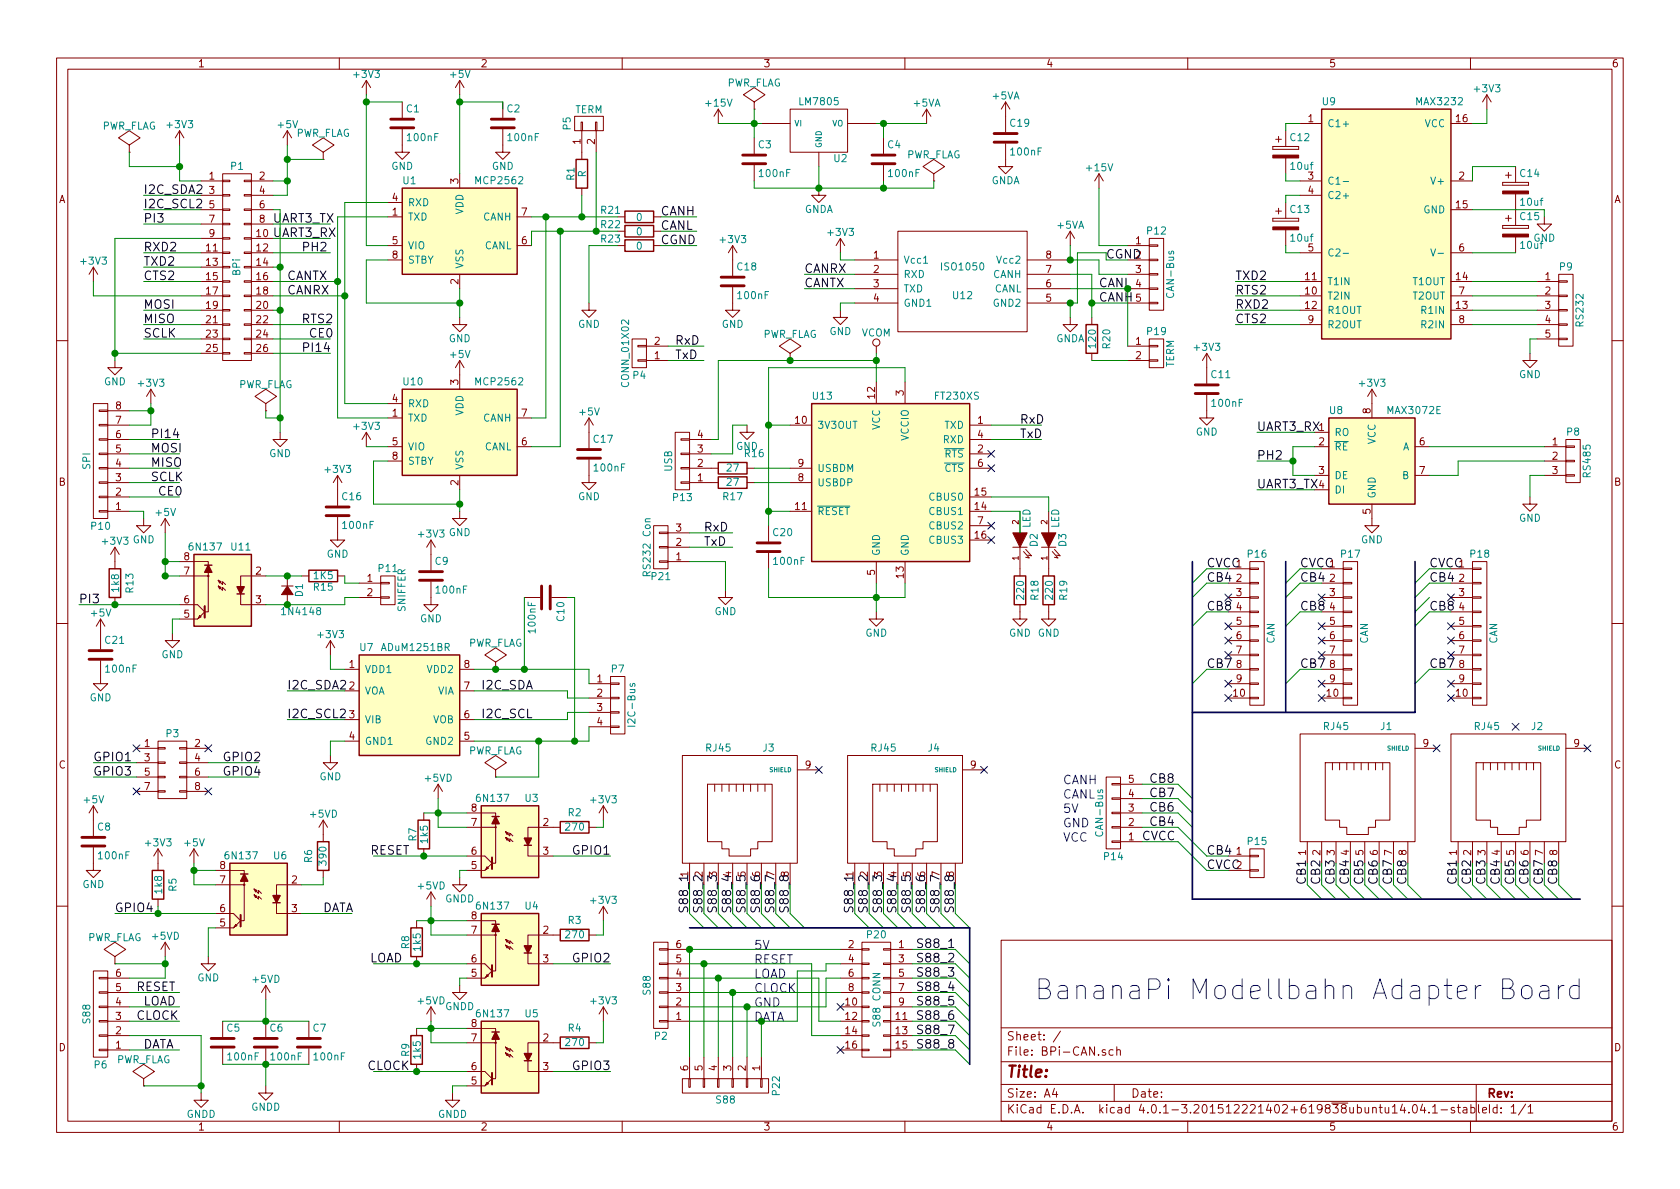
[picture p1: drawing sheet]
<svg xmlns="http://www.w3.org/2000/svg" width="297mm" height="210mm" viewBox="0 0 297 210" stroke-linecap="round" stroke-linejoin="round" font-family="sans-serif">
<defs><g id="words">
<text font-size="4.9" fill="#0000c2" x="182.9" y="176.8">BananaPi Modellbahn Adapter Board</text>
<text font-size="2.8" fill="#840000" x="178" y="190.5">Title:</text>
<g font-size="2.1">
<text x="25.4" y="34.3">I2C_SDA2</text>
<text x="25.4" y="36.8">I2C_SCL2</text>
<text x="25.4" y="39.4">PI3</text>
<text x="48.3" y="39.4">UART3_TX</text>
<text x="48.3" y="41.9">UART3_RX</text>
<text x="116.8" y="38.1">CANH</text>
<text x="116.8" y="40.6">CANL</text>
<text x="25.4" y="44.4">RXD2</text>
<text x="25.4" y="47">TXD2</text>
<text x="53.3" y="44.4">PH2</text>
<text x="116.8" y="43.2">CGND</text>
<text x="25.4" y="49.5">CTS2</text>
<text x="50.8" y="49.5">CANTX</text>
<text x="50.8" y="52.1">CANRX</text>
<text x="142.2" y="50.8">CANTX</text>
<text x="142.2" y="48.3">CANRX</text>
<text x="194.3" y="53.3">CANH</text>
<text x="218.4" y="49.5">TXD2</text>
<text x="218.4" y="52.1">RTS2</text>
<text x="25.4" y="54.6">MOSI</text>
<text x="25.4" y="57.1">MISO</text>
<text x="25.4" y="59.7">SCLK</text>
<text x="53.3" y="57.1">RTS2</text>
<text x="54.6" y="59.7">CE0</text>
<text x="218.4" y="54.6">RXD2</text>
<text x="218.4" y="57.1">CTS2</text>
<text x="53.3" y="62.2">PI14</text>
<text x="119.4" y="63.5">TxD</text>
<text x="119.4" y="61">RxD</text>
<text x="26.7" y="77.5">PI14</text>
<text x="180.3" y="74.9">RxD</text>
<text x="180.3" y="77.5">TxD</text>
<text x="222.2" y="76.2">UART3_RX</text>
<text x="26.7" y="80">MOSI</text>
<text x="26.7" y="82.5">MISO</text>
<text x="222.2" y="81.3">PH2</text>
<text x="26.7" y="85.1">SCLK</text>
<text x="27.9" y="87.6">CE0</text>
<text x="222.2" y="86.4">UART3_TX</text>
<text x="124.5" y="94">RxD</text>
<text x="124.5" y="96.5">TxD</text>
<text x="213.4" y="100.3">CVCC</text>
<text x="229.9" y="100.3">CVCC</text>
<text x="252.7" y="100.3">CVCC</text>
<text x="14" y="106.7">PI3</text>
<text x="213.4" y="102.9">CB4</text>
<text x="213.4" y="107.9">CB8</text>
<text x="229.9" y="102.9">CB4</text>
<text x="229.9" y="107.9">CB8</text>
<text x="252.7" y="102.9">CB4</text>
<text x="252.7" y="107.9">CB8</text>
<text x="213.4" y="118.1">CB7</text>
<text x="229.9" y="118.1">CB7</text>
<text x="252.7" y="118.1">CB7</text>
<text x="50.8" y="121.9">I2C_SDA2</text>
<text x="85.1" y="121.9">I2C_SDA</text>
<text x="50.8" y="127">I2C_SCL2</text>
<text x="85.1" y="127">I2C_SCL</text>
<text x="16.5" y="134.6">GPIO1</text>
<text x="16.5" y="137.2">GPIO3</text>
<text x="39.4" y="134.6">GPIO2</text>
<text x="39.4" y="137.2">GPIO4</text>
<text x="203.2" y="138.4">CB8</text>
<text x="203.2" y="141">CB7</text>
<text x="203.2" y="143.5">CB6</text>
<text x="201.9" y="148.6">CVCC</text>
<text x="203.2" y="146">CB4</text>
<text x="65.3" y="151.1">RESET</text>
<text x="101.5" y="151.1">GPIO1</text>
<text x="213.4" y="151.1">CB4</text>
<text x="213.4" y="153.7">CVCC</text>
<text x="20.3" y="161.3">GPIO4</text>
<text x="57.1" y="161.3">DATA</text>
<text x="121.7" y="161.5" transform="rotate(-90 121.7 161.5)">S88_1</text>
<text x="124.2" y="161.5" transform="rotate(-90 124.2 161.5)">S88_2</text>
<text x="126.7" y="161.5" transform="rotate(-90 126.7 161.5)">S88_3</text>
<text x="129.3" y="161.5" transform="rotate(-90 129.3 161.5)">S88_4</text>
<text x="131.8" y="161.5" transform="rotate(-90 131.8 161.5)">S88_5</text>
<text x="134.4" y="161.5" transform="rotate(-90 134.4 161.5)">S88_6</text>
<text x="136.9" y="161.5" transform="rotate(-90 136.9 161.5)">S88_7</text>
<text x="139.4" y="161.5" transform="rotate(-90 139.4 161.5)">S88_8</text>
<text x="150.9" y="161.5" transform="rotate(-90 150.9 161.5)">S88_1</text>
<text x="153.4" y="161.5" transform="rotate(-90 153.4 161.5)">S88_2</text>
<text x="156" y="161.5" transform="rotate(-90 156 161.5)">S88_3</text>
<text x="158.5" y="161.5" transform="rotate(-90 158.5 161.5)">S88_4</text>
<text x="161" y="161.5" transform="rotate(-90 161 161.5)">S88_5</text>
<text x="163.6" y="161.5" transform="rotate(-90 163.6 161.5)">S88_6</text>
<text x="166.1" y="161.5" transform="rotate(-90 166.1 161.5)">S88_7</text>
<text x="168.7" y="161.5" transform="rotate(-90 168.7 161.5)">S88_8</text>
<text x="230.9" y="156.5" transform="rotate(-90 230.9 156.5)">CB1</text>
<text x="233.4" y="156.5" transform="rotate(-90 233.4 156.5)">CB2</text>
<text x="236" y="156.5" transform="rotate(-90 236 156.5)">CB3</text>
<text x="238.5" y="156.5" transform="rotate(-90 238.5 156.5)">CB4</text>
<text x="241" y="156.5" transform="rotate(-90 241 156.5)">CB5</text>
<text x="243.6" y="156.5" transform="rotate(-90 243.6 156.5)">CB6</text>
<text x="246.1" y="156.5" transform="rotate(-90 246.1 156.5)">CB7</text>
<text x="248.7" y="156.5" transform="rotate(-90 248.7 156.5)">CB8</text>
<text x="257.6" y="156.5" transform="rotate(-90 257.6 156.5)">CB1</text>
<text x="260.1" y="156.5" transform="rotate(-90 260.1 156.5)">CB2</text>
<text x="262.6" y="156.5" transform="rotate(-90 262.6 156.5)">CB3</text>
<text x="265.2" y="156.5" transform="rotate(-90 265.2 156.5)">CB4</text>
<text x="267.7" y="156.5" transform="rotate(-90 267.7 156.5)">CB5</text>
<text x="270.3" y="156.5" transform="rotate(-90 270.3 156.5)">CB6</text>
<text x="272.8" y="156.5" transform="rotate(-90 272.8 156.5)">CB7</text>
<text x="275.3" y="156.5" transform="rotate(-90 275.3 156.5)">CB8</text>
<text x="162.8" y="167.6">S88_1</text>
<text x="65.1" y="170.2">LOAD</text>
<text x="101.5" y="170.2">GPIO2</text>
<text x="162.8" y="170.2">S88_2</text>
<text x="162.8" y="172.7">S88_3</text>
<text x="24.1" y="175.3">RESET</text>
<text x="25.4" y="177.8">LOAD</text>
<text x="162.8" y="175.3">S88_4</text>
<text x="162.8" y="177.8">S88_5</text>
<text x="24.1" y="180.3">CLOCK</text>
<text x="25.4" y="185.4">DATA</text>
<text x="162.8" y="180.3">S88_6</text>
<text x="162.8" y="182.9">S88_7</text>
<text x="162.8" y="185.4">S88_8</text>
<text x="64.8" y="189.2">CLOCK</text>
<text x="101.5" y="189.2">GPIO3</text>
</g>
<g font-size="2.1" fill="#008400">
<text x="195.6" y="45.7">CGND</text>
<text x="194.3" y="50.8">CANL</text>
<text x="133.3" y="180.6">DATA</text>
</g>
<g font-size="2.1" fill="#0000c2">
<text x="188" y="138.7">CANH</text>
<text x="188" y="141.2">CANL</text>
<text x="188" y="143.8">5V</text>
<text x="188" y="146.3">GND</text>
<text x="188" y="148.8">VCC</text>
<text x="133.3" y="167.9">5V</text>
<text x="133.3" y="170.4">RESET</text>
<text x="133.3" y="173">LOAD</text>
<text x="133.3" y="175.5">CLOCK</text>
<text x="133.3" y="178">GND</text>
</g>
<g font-size="2.1" fill="#840000">
<text x="178" y="184">Sheet: /</text>
<text x="178" y="186.7">File: BPi-CAN.sch</text>
<text x="178" y="196.9">KiCad E.D.A. kicad 4.0.1-3.201512221402+619838ubuntu14.04.1-stable</text>
<text x="178" y="194.1">Size: A4</text>
<text x="200" y="194.1">Date:</text>
<text x="263" y="194.1">Rev:</text>
<text x="263" y="196.9">Id: 1/1</text>
</g>
<g font-size="1.8" fill="#840000">
<text x="35" y="11.9">1</text>
<text x="85" y="11.9">2</text>
<text x="135" y="11.9">3</text>
<text x="185" y="11.9">4</text>
<text x="235" y="11.9">5</text>
<text x="285" y="11.9">6</text>
<text x="231.3" y="21.6">1</text>
<text x="257.5" y="21.6">16</text>
<text x="102.6" y="25.5" transform="rotate(-90 102.6 25.5)">1</text>
<text x="105.2" y="25.5" transform="rotate(-90 105.2 25.5)">2</text>
<text x="10.4" y="35.9">A</text>
<text x="37" y="31.7">1</text>
<text x="37" y="34.3">3</text>
<text x="45.9" y="31.7">2</text>
<text x="45.9" y="34.3">4</text>
<text x="69.4" y="35.6">4</text>
<text x="81" y="32.5" transform="rotate(-90 81 32.5)">3</text>
<text x="231.3" y="31.7">3</text>
<text x="231.3" y="34.3">4</text>
<text x="258" y="31.7">2</text>
<text x="285.4" y="35.9">A</text>
<text x="37" y="36.8">5</text>
<text x="37" y="39.4">7</text>
<text x="37" y="41.9">9</text>
<text x="45.4" y="41.9">10</text>
<text x="45.9" y="36.8">6</text>
<text x="45.9" y="39.4">8</text>
<text x="69.4" y="38.1">1</text>
<text x="92.2" y="38.1">7</text>
<text x="257.5" y="36.8">15</text>
<text x="36.5" y="44.4">11</text>
<text x="36.5" y="47">13</text>
<text x="45.4" y="44.4">12</text>
<text x="45.4" y="47">14</text>
<text x="69.4" y="43.2">5</text>
<text x="69.4" y="45.7">8</text>
<text x="92.2" y="43.2">6</text>
<text x="154.5" y="45.7">1</text>
<text x="184.9" y="45.7">8</text>
<text x="200.8" y="43.2">1</text>
<text x="231.3" y="44.4">5</text>
<text x="258" y="44.4">6</text>
<text x="36.5" y="49.5">15</text>
<text x="36.5" y="52.1">17</text>
<text x="45.4" y="49.5">16</text>
<text x="45.4" y="52.1">18</text>
<text x="81" y="50.3" transform="rotate(-90 81 50.3)">2</text>
<text x="154.5" y="48.3">2</text>
<text x="154.5" y="50.8">3</text>
<text x="154.5" y="53.3">4</text>
<text x="184.9" y="53.3">5</text>
<text x="184.9" y="50.8">6</text>
<text x="184.9" y="48.3">7</text>
<text x="200.8" y="48.3">3</text>
<text x="200.8" y="50.8">4</text>
<text x="200.8" y="53.3">5</text>
<text x="230.8" y="52.1">10</text>
<text x="230.8" y="49.5">11</text>
<text x="257.5" y="49.5">14</text>
<text x="258" y="52.1">7</text>
<text x="273.2" y="49.5">1</text>
<text x="273.2" y="52.1">2</text>
<text x="36.5" y="57.1">21</text>
<text x="36.5" y="59.7">23</text>
<text x="36.5" y="54.6">19</text>
<text x="45.4" y="54.6">20</text>
<text x="45.4" y="57.1">22</text>
<text x="45.4" y="59.7">24</text>
<text x="230.8" y="54.6">12</text>
<text x="231.3" y="57.1">9</text>
<text x="257.5" y="54.6">13</text>
<text x="258" y="57.1">8</text>
<text x="273.2" y="54.6">3</text>
<text x="273.2" y="57.1">4</text>
<text x="273.2" y="59.7">5</text>
<text x="36.5" y="62.2">25</text>
<text x="45.4" y="62.2">26</text>
<text x="115.7" y="63.5">1</text>
<text x="115.7" y="61">2</text>
<text x="200.8" y="61">1</text>
<text x="200.8" y="63.5">2</text>
<text x="69.4" y="71.1">4</text>
<text x="81" y="68" transform="rotate(-90 81 68)">3</text>
<text x="154.7" y="70.4" transform="rotate(-90 154.7 70.4)">12</text>
<text x="159.8" y="69.9" transform="rotate(-90 159.8 69.9)">3</text>
<text x="20.5" y="77.5">6</text>
<text x="20.5" y="74.9">7</text>
<text x="20.5" y="72.4">8</text>
<text x="69.4" y="73.7">1</text>
<text x="92.2" y="73.7">7</text>
<text x="123.3" y="77.5">4</text>
<text x="140.6" y="74.9">10</text>
<text x="172.9" y="74.9">1</text>
<text x="172.9" y="77.5">4</text>
<text x="233.2" y="76.2">1</text>
<text x="242.3" y="73.1" transform="rotate(-90 242.3 73.1)">8</text>
<text x="20.5" y="82.5">4</text>
<text x="20.5" y="80">5</text>
<text x="69.4" y="78.7">5</text>
<text x="69.4" y="81.3">8</text>
<text x="92.2" y="78.7">6</text>
<text x="123.3" y="82.5">2</text>
<text x="123.3" y="80">3</text>
<text x="141.1" y="82.5">9</text>
<text x="172.9" y="80">2</text>
<text x="172.9" y="82.5">6</text>
<text x="233.2" y="78.7">2</text>
<text x="233.2" y="83.8">3</text>
<text x="251" y="78.7">6</text>
<text x="251" y="83.8">7</text>
<text x="274.5" y="78.7">1</text>
<text x="274.5" y="81.3">2</text>
<text x="274.5" y="83.8">3</text>
<text x="10.4" y="85.9">B</text>
<text x="20.5" y="87.6">2</text>
<text x="20.5" y="85.1">3</text>
<text x="81" y="85.8" transform="rotate(-90 81 85.8)">2</text>
<text x="123.3" y="85.1">1</text>
<text x="141.1" y="85.1">8</text>
<text x="172.4" y="87.6">15</text>
<text x="233.2" y="86.4">4</text>
<text x="285.4" y="85.9">B</text>
<text x="20.5" y="90.2">1</text>
<text x="119.5" y="94">3</text>
<text x="140.6" y="90.2">11</text>
<text x="172.4" y="90.2">14</text>
<text x="172.4" y="95.2">16</text>
<text x="172.9" y="92.7">7</text>
<text x="242.3" y="90.9" transform="rotate(-90 242.3 90.9)">5</text>
<text x="32.5" y="101.6">7</text>
<text x="32.5" y="99.1">8</text>
<text x="45.2" y="101.6">2</text>
<text x="119.5" y="99.1">1</text>
<text x="119.5" y="96.5">2</text>
<text x="154.7" y="101.7" transform="rotate(-90 154.7 101.7)">5</text>
<text x="218.6" y="100.3">1</text>
<text x="235.1" y="100.3">1</text>
<text x="258" y="100.3">1</text>
<text x="32.5" y="106.7">6</text>
<text x="45.2" y="106.7">3</text>
<text x="64.9" y="102.9">1</text>
<text x="64.9" y="105.4">2</text>
<text x="159.8" y="102.2" transform="rotate(-90 159.8 102.2)">13</text>
<text x="218.6" y="102.9">2</text>
<text x="218.6" y="105.4">3</text>
<text x="218.6" y="107.9">4</text>
<text x="235.1" y="102.9">2</text>
<text x="235.1" y="105.4">3</text>
<text x="235.1" y="107.9">4</text>
<text x="258" y="102.9">2</text>
<text x="258" y="105.4">3</text>
<text x="258" y="107.9">4</text>
<text x="32.5" y="109.2">5</text>
<text x="218.6" y="110.5">5</text>
<text x="218.6" y="113">6</text>
<text x="235.1" y="110.5">5</text>
<text x="235.1" y="113">6</text>
<text x="258" y="110.5">5</text>
<text x="258" y="113">6</text>
<text x="61.7" y="118.1">1</text>
<text x="82.1" y="118.1">8</text>
<text x="218.6" y="115.6">7</text>
<text x="218.6" y="118.1">8</text>
<text x="235.1" y="115.6">7</text>
<text x="235.1" y="118.1">8</text>
<text x="258" y="115.6">7</text>
<text x="258" y="118.1">8</text>
<text x="61.7" y="121.9">2</text>
<text x="82.1" y="121.9">7</text>
<text x="105.6" y="120.6">1</text>
<text x="105.6" y="123.2">2</text>
<text x="105.6" y="125.7">3</text>
<text x="218.1" y="123.2">10</text>
<text x="218.6" y="120.6">9</text>
<text x="234.6" y="123.2">10</text>
<text x="235.1" y="120.6">9</text>
<text x="257.5" y="123.2">10</text>
<text x="258" y="120.6">9</text>
<text x="61.7" y="127">3</text>
<text x="61.7" y="130.8">4</text>
<text x="82.1" y="130.8">5</text>
<text x="82.1" y="127">6</text>
<text x="105.6" y="128.3">4</text>
<text x="10.4" y="135.9">C</text>
<text x="25.6" y="132.1">1</text>
<text x="25.6" y="134.6">3</text>
<text x="25.6" y="137.2">5</text>
<text x="34.4" y="132.1">2</text>
<text x="34.4" y="134.6">4</text>
<text x="34.4" y="137.2">6</text>
<text x="142.4" y="135.9">9</text>
<text x="171.6" y="135.9">9</text>
<text x="251.6" y="132.1">9</text>
<text x="278.3" y="132.1">9</text>
<text x="285.4" y="135.9">C</text>
<text x="25.6" y="139.7">7</text>
<text x="34.4" y="139.7">8</text>
<text x="83.3" y="143.5">8</text>
<text x="199.5" y="143.5">3</text>
<text x="199.5" y="141">4</text>
<text x="199.5" y="138.4">5</text>
<text x="83.3" y="146">7</text>
<text x="96" y="146">2</text>
<text x="199.5" y="148.6">1</text>
<text x="199.5" y="146">2</text>
<text x="38.9" y="153.7">8</text>
<text x="83.3" y="153.7">5</text>
<text x="83.3" y="151.1">6</text>
<text x="96" y="151.1">3</text>
<text x="121.7" y="155" transform="rotate(-90 121.7 155)">1</text>
<text x="124.2" y="155" transform="rotate(-90 124.2 155)">2</text>
<text x="126.7" y="155" transform="rotate(-90 126.7 155)">3</text>
<text x="131.8" y="155" transform="rotate(-90 131.8 155)">5</text>
<text x="134.4" y="155" transform="rotate(-90 134.4 155)">6</text>
<text x="136.9" y="155" transform="rotate(-90 136.9 155)">7</text>
<text x="139.4" y="155" transform="rotate(-90 139.4 155)">8</text>
<text x="150.9" y="155" transform="rotate(-90 150.9 155)">1</text>
<text x="153.4" y="155" transform="rotate(-90 153.4 155)">2</text>
<text x="156" y="155" transform="rotate(-90 156 155)">3</text>
<text x="161" y="155" transform="rotate(-90 161 155)">5</text>
<text x="163.6" y="155" transform="rotate(-90 163.6 155)">6</text>
<text x="166.1" y="155" transform="rotate(-90 166.1 155)">7</text>
<text x="168.7" y="155" transform="rotate(-90 168.7 155)">8</text>
<text x="218.6" y="151.1">1</text>
<text x="218.6" y="153.7">2</text>
<text x="230.9" y="151.2" transform="rotate(-90 230.9 151.2)">1</text>
<text x="233.4" y="151.2" transform="rotate(-90 233.4 151.2)">2</text>
<text x="236" y="151.2" transform="rotate(-90 236 151.2)">3</text>
<text x="238.5" y="151.2" transform="rotate(-90 238.5 151.2)">4</text>
<text x="241" y="151.2" transform="rotate(-90 241 151.2)">5</text>
<text x="243.6" y="151.2" transform="rotate(-90 243.6 151.2)">6</text>
<text x="246.1" y="151.2" transform="rotate(-90 246.1 151.2)">7</text>
<text x="248.7" y="151.2" transform="rotate(-90 248.7 151.2)">8</text>
<text x="257.6" y="151.2" transform="rotate(-90 257.6 151.2)">1</text>
<text x="260.1" y="151.2" transform="rotate(-90 260.1 151.2)">2</text>
<text x="262.6" y="151.2" transform="rotate(-90 262.6 151.2)">3</text>
<text x="265.2" y="151.2" transform="rotate(-90 265.2 151.2)">4</text>
<text x="267.7" y="151.2" transform="rotate(-90 267.7 151.2)">5</text>
<text x="270.3" y="151.2" transform="rotate(-90 270.3 151.2)">6</text>
<text x="272.8" y="151.2" transform="rotate(-90 272.8 151.2)">7</text>
<text x="275.3" y="151.2" transform="rotate(-90 275.3 151.2)">8</text>
<text x="38.9" y="161.3">6</text>
<text x="38.9" y="156.2">7</text>
<text x="51.6" y="156.2">2</text>
<text x="51.6" y="161.3">3</text>
<text x="38.9" y="163.8">5</text>
<text x="83.3" y="165.1">7</text>
<text x="83.3" y="162.6">8</text>
<text x="96" y="165.1">2</text>
<text x="119.5" y="167.6">6</text>
<text x="150" y="167.6">2</text>
<text x="158.9" y="167.6">1</text>
<text x="20.5" y="172.7">6</text>
<text x="83.3" y="172.7">5</text>
<text x="83.3" y="170.2">6</text>
<text x="96" y="170.2">3</text>
<text x="119.5" y="172.7">4</text>
<text x="119.5" y="170.2">5</text>
<text x="150" y="170.2">4</text>
<text x="150" y="172.7">6</text>
<text x="158.9" y="170.2">3</text>
<text x="158.9" y="172.7">5</text>
<text x="20.5" y="177.8">4</text>
<text x="20.5" y="175.3">5</text>
<text x="119.5" y="177.8">2</text>
<text x="119.5" y="175.3">3</text>
<text x="149.5" y="177.8">10</text>
<text x="150" y="175.3">8</text>
<text x="158.9" y="175.3">7</text>
<text x="158.9" y="177.8">9</text>
<text x="10.4" y="185.9">D</text>
<text x="20.5" y="185.4">1</text>
<text x="20.5" y="182.9">2</text>
<text x="20.5" y="180.3">3</text>
<text x="83.3" y="184.1">7</text>
<text x="83.3" y="181.6">8</text>
<text x="96" y="184.1">2</text>
<text x="119.5" y="180.3">1</text>
<text x="149.5" y="180.3">12</text>
<text x="149.5" y="182.9">14</text>
<text x="149.5" y="185.4">16</text>
<text x="158.4" y="180.3">11</text>
<text x="158.4" y="182.9">13</text>
<text x="158.4" y="185.4">15</text>
<text x="285.4" y="185.9">D</text>
<text x="83.3" y="191.8">5</text>
<text x="83.3" y="189.2">6</text>
<text x="96" y="189.2">3</text>
<text x="121.7" y="189.3" transform="rotate(-90 121.7 189.3)">6</text>
<text x="124.2" y="189.3" transform="rotate(-90 124.2 189.3)">5</text>
<text x="126.7" y="189.3" transform="rotate(-90 126.7 189.3)">4</text>
<text x="129.3" y="189.3" transform="rotate(-90 129.3 189.3)">3</text>
<text x="131.8" y="189.3" transform="rotate(-90 131.8 189.3)">2</text>
<text x="134.4" y="189.3" transform="rotate(-90 134.4 189.3)">1</text>
<text x="35" y="199.9">1</text>
<text x="85" y="199.9">2</text>
<text x="135" y="199.9">3</text>
<text x="185" y="199.9">4</text>
<text x="235" y="199.9">5</text>
<text x="285" y="199.9">6</text>
</g>
<g font-size="1.8" fill="#008484">
<text x="62.7" y="13.8">+3V3</text>
<text x="79.7" y="13.8">+5V</text>
<text x="128.4" y="15.3">PWR_FLAG</text>
<text x="175.6" y="17.6">+5VA</text>
<text x="260.8" y="16.3">+3V3</text>
<text x="17.9" y="22.9">PWR_FLAG</text>
<text x="29.7" y="22.7">+3V3</text>
<text x="49.2" y="22.7">+5V</text>
<text x="71.9" y="19.9">C1</text>
<text x="89.7" y="19.9">C2</text>
<text x="100.9" y="22.9" transform="rotate(-90 100.9 22.9)">P5</text>
<text x="101.7" y="20">TERM</text>
<text x="124.9" y="18.8">+15V</text>
<text x="141.6" y="18.6">LM7805</text>
<text x="161.6" y="18.8">+5VA</text>
<text x="178.7" y="22.4">C19</text>
<text x="233.8" y="18.6">U9</text>
<text x="234.7" y="22.5">C1+</text>
<text x="250.6" y="18.6">MAX3232</text>
<text x="251.8" y="22.5">VCC</text>
<text x="52.2" y="24.2">PWR_FLAG</text>
<text x="72.2" y="24.9">100nF</text>
<text x="89.9" y="24.9">100nF</text>
<text x="134.1" y="26.2">C3</text>
<text x="147.5" y="28.6">U2</text>
<text x="157" y="26.2">C4</text>
<text x="160.1" y="28">PWR_FLAG</text>
<text x="178.8" y="27.5">100nF</text>
<text x="228.2" y="24.9">C12</text>
<text x="40.8" y="30">P1</text>
<text x="69.2" y="30">GND</text>
<text x="71.3" y="32.6">U1</text>
<text x="84.3" y="32.6">MCP2562</text>
<text x="86.9" y="30">GND</text>
<text x="101.5" y="31.8" transform="rotate(-90 101.5 31.8)">R1</text>
<text x="103.6" y="31.4" transform="rotate(-90 103.6 31.4)">R</text>
<text x="134.4" y="31.3">100nF</text>
<text x="157.3" y="31.3">100nF</text>
<text x="175.2" y="32.6">GNDA</text>
<text x="192.2" y="30.3">+15V</text>
<text x="228.3" y="30">10uf</text>
<text x="234.7" y="32.6">C1-</text>
<text x="234.7" y="35.2">C2+</text>
<text x="253.3" y="32.6">V+</text>
<text x="268.8" y="31.3">C14</text>
<text x="72.1" y="39">TXD</text>
<text x="72.1" y="36.4">RXD</text>
<text x="81.9" y="38" transform="rotate(-90 81.9 38)">VDD</text>
<text x="85.3" y="39">CANH</text>
<text x="106.3" y="37.8">R21</text>
<text x="106.3" y="40.3">R22</text>
<text x="112.5" y="39.1">0</text>
<text x="112.5" y="41.6">0</text>
<text x="142.2" y="37.6">GNDA</text>
<text x="146.5" y="41.7">+3V3</text>
<text x="187" y="40.4">+5VA</text>
<text x="202.9" y="41.4">P12</text>
<text x="228.2" y="37.6">C13</text>
<text x="251.6" y="37.7">GND</text>
<text x="268.8" y="38.9">C15</text>
<text x="269" y="36.4">10uf</text>
<text x="14.4" y="46.8">+3V3</text>
<text x="72.1" y="44.1">VIO</text>
<text x="72.1" y="46.6">STBY</text>
<text x="81.9" y="47.5" transform="rotate(-90 81.9 47.5)">VSS</text>
<text x="85.5" y="44.1">CANL</text>
<text x="106.3" y="42.9">R23</text>
<text x="112.5" y="44.1">0</text>
<text x="127.5" y="43">+3V3</text>
<text x="130.4" y="47.8">C18</text>
<text x="159.8" y="46.6">Vcc1</text>
<text x="166.7" y="47.8">ISO1050</text>
<text x="176.5" y="46.6">Vcc2</text>
<text x="228.3" y="42.7">10uf</text>
<text x="234.7" y="45.3">C2-</text>
<text x="269" y="44">10uf</text>
<text x="271.1" y="42.7">GND</text>
<text x="275.8" y="47.8">P9</text>
<text x="42.5" y="48.7" transform="rotate(-90 42.5 48.7)">BPi</text>
<text x="130.6" y="52.9">100nF</text>
<text x="159.8" y="49.1">RXD</text>
<text x="159.8" y="51.7">TXD</text>
<text x="168.6" y="52.9">U12</text>
<text x="175.5" y="49.1">CANH</text>
<text x="175.7" y="51.7">CANL</text>
<text x="207.6" y="52.4" transform="rotate(-90 207.6 52.4)">CAN-Bus</text>
<text x="234.7" y="53">T2IN</text>
<text x="234.7" y="50.4">T1IN</text>
<text x="249.7" y="53">T2OUT</text>
<text x="249.7" y="50.4">T1OUT</text>
<text x="102.2" y="58">GND</text>
<text x="127.6" y="58">GND</text>
<text x="134.7" y="59.7">PWR_FLAG</text>
<text x="146.6" y="59.2">GND</text>
<text x="152.3" y="59.5">VCOM</text>
<text x="159.8" y="54.2">GND1</text>
<text x="175.7" y="54.2">GND2</text>
<text x="202.9" y="59.2">P19</text>
<text x="234.7" y="58">R2OUT</text>
<text x="234.7" y="55.5">R1OUT</text>
<text x="251.5" y="58">R2IN</text>
<text x="251.5" y="55.5">R1IN</text>
<text x="280" y="57.6" transform="rotate(-90 280 57.6)">RS232</text>
<text x="79.3" y="60.5">GND</text>
<text x="79.7" y="63.3">+5V</text>
<text x="186.6" y="60.5">GNDA</text>
<text x="193.8" y="61.4" transform="rotate(-90 193.8 61.4)">120</text>
<text x="196.3" y="61.6" transform="rotate(-90 196.3 61.6)">R20</text>
<text x="207.6" y="65" transform="rotate(-90 207.6 65)">TERM</text>
<text x="211.3" y="62">+3V3</text>
<text x="18.4" y="68.1">GND</text>
<text x="24.6" y="68.4">+3V3</text>
<text x="42" y="68.6">PWR_FLAG</text>
<text x="71.4" y="68.1">U10</text>
<text x="84.3" y="68.1">MCP2562</text>
<text x="111.2" y="68.1" transform="rotate(-90 111.2 68.1)">CONN_01X02</text>
<text x="112" y="67">P4</text>
<text x="143.8" y="70.7">U13</text>
<text x="165.4" y="70.7">FT230XS</text>
<text x="214.2" y="66.8">C11</text>
<text x="214.4" y="71.9">100nF</text>
<text x="240.5" y="68.4">+3V3</text>
<text x="268.6" y="66.8">GND</text>
<text x="62.7" y="76">+3V3</text>
<text x="72.1" y="74.5">TXD</text>
<text x="72.1" y="72">RXD</text>
<text x="81.9" y="73.6" transform="rotate(-90 81.9 73.6)">VDD</text>
<text x="85.3" y="74.5">CANH</text>
<text x="102.5" y="73.5">+5V</text>
<text x="144.5" y="75.8">3V3OUT</text>
<text x="155.6" y="76.1" transform="rotate(-90 155.6 76.1)">VCC</text>
<text x="160.7" y="78" transform="rotate(-90 160.7 78)">VCCIO</text>
<text x="166.9" y="75.8">TXD</text>
<text x="211.4" y="77">GND</text>
<text x="235.1" y="73.2">U8</text>
<text x="236" y="77.1">RO</text>
<text x="245.5" y="73.2">MAX3072E</text>
<text x="277.1" y="77">P8</text>
<text x="16" y="83" transform="rotate(-90 16 83)">SPI</text>
<text x="47.6" y="80.8">GND</text>
<text x="57.6" y="83.6">+3V3</text>
<text x="72.1" y="79.6">VIO</text>
<text x="72.1" y="82.2">STBY</text>
<text x="81.9" y="83.1" transform="rotate(-90 81.9 83.1)">VSS</text>
<text x="85.5" y="79.6">CANL</text>
<text x="105" y="78.3">C17</text>
<text x="105.2" y="83.4">100nF</text>
<text x="118.8" y="83.4" transform="rotate(-90 118.8 83.4)">USB</text>
<text x="128.6" y="83.4">27</text>
<text x="130.1" y="79.5">GND</text>
<text x="131.7" y="80.8">R16</text>
<text x="144.5" y="83.4">USBDM</text>
<text x="166.7" y="78.4">RXD</text>
<text x="166.9" y="80.9">RTS</text>
<text x="166.9" y="83.4">CTS</text>
<text x="236" y="79.6">RE</text>
<text x="243.2" y="78.7" transform="rotate(-90 243.2 78.7)">VCC</text>
<text x="247.9" y="79.6">A</text>
<text x="60.6" y="88.4">C16</text>
<text x="102.2" y="88.4">GND</text>
<text x="119.1" y="88.6">P13</text>
<text x="127.9" y="88.4">R17</text>
<text x="128.6" y="85.9">27</text>
<text x="144.5" y="86">USBDP</text>
<text x="164.4" y="88.5">CBUS0</text>
<text x="236" y="84.7">DE</text>
<text x="236" y="87.2">DI</text>
<text x="243.2" y="88.1" transform="rotate(-90 243.2 88.1)">GND</text>
<text x="247.9" y="84.7">B</text>
<text x="281.2" y="84.2" transform="rotate(-90 281.2 84.2)">RS485</text>
<text x="16.2" y="93.7">P10</text>
<text x="27.6" y="91.2">+5V</text>
<text x="60.7" y="93.5">100nF</text>
<text x="74.1" y="95">+3V3 GND</text>
<text x="136.8" y="94.8">C20</text>
<text x="144.5" y="91.1">RESET</text>
<text x="164.4" y="93.6">CBUS2</text>
<text x="164.4" y="91.1">CBUS1</text>
<text x="182.2" y="93.4" transform="rotate(-90 182.2 93.4)">LED</text>
<text x="187.2" y="93.4" transform="rotate(-90 187.2 93.4)">LED</text>
<text x="268.6" y="92.2">GND</text>
<text x="18.2" y="96.3">+3V3 GND</text>
<text x="33.7" y="97.3">6N137</text>
<text x="40.9" y="97.3">U11</text>
<text x="57.7" y="98.6">GND</text>
<text x="67" y="101.1">P11</text>
<text x="77" y="99.9">C9</text>
<text x="115" y="101.4" transform="rotate(-90 115 101.4)">RS232 Con</text>
<text x="136.9" y="99.9">100nF</text>
<text x="155.6" y="98.3" transform="rotate(-90 155.6 98.3)">GND</text>
<text x="160.7" y="98.3" transform="rotate(-90 160.7 98.3)">GND</text>
<text x="164.4" y="96.1">CBUS3</text>
<text x="183.4" y="96.6" transform="rotate(-90 183.4 96.6)">D2</text>
<text x="188.5" y="96.6" transform="rotate(-90 188.5 96.6)">D3</text>
<text x="220.7" y="98.6">P16</text>
<text x="237.2" y="98.6">P17</text>
<text x="240.6" y="96.1">GND</text>
<text x="260" y="98.6">P18</text>
<text x="21" y="104.6" transform="rotate(-90 21 104.6)">1k8</text>
<text x="23.6" y="104.7" transform="rotate(-90 23.6 104.7)">R13</text>
<text x="53.5" y="105.5" transform="rotate(-90 53.5 105.5)">D1</text>
<text x="55.5" y="104.4">R15</text>
<text x="55.5" y="102.4">1K5</text>
<text x="77.2" y="104.9">100nF</text>
<text x="115.3" y="102.6">P21</text>
<text x="181.1" y="105.9" transform="rotate(-90 181.1 105.9)">220</text>
<text x="183.6" y="106" transform="rotate(-90 183.6 106)">R18</text>
<text x="186.1" y="105.9" transform="rotate(-90 186.1 105.9)">220</text>
<text x="188.7" y="106" transform="rotate(-90 188.7 106)">R19</text>
<text x="16.2" y="109">+5V</text>
<text x="18.6" y="113.8">C21</text>
<text x="50.1" y="108.8">1N4148</text>
<text x="56.3" y="112.8">+3V3</text>
<text x="71.7" y="108.1" transform="rotate(-90 71.7 108.1)">SNIFFER</text>
<text x="74.2" y="110">GND</text>
<text x="94.7" y="111.8" transform="rotate(-90 94.7 111.8)">100nF</text>
<text x="99.8" y="109.8" transform="rotate(-90 99.8 109.8)">C10</text>
<text x="126.3" y="108.8">GND</text>
<text x="153" y="112.6">GND</text>
<text x="178.4" y="112.6">GND GND</text>
<text x="225.3" y="113.9" transform="rotate(-90 225.3 113.9)">CAN</text>
<text x="241.9" y="113.9" transform="rotate(-90 241.9 113.9)">CAN</text>
<text x="264.7" y="113.9" transform="rotate(-90 264.7 113.9)">CAN</text>
<text x="18.8" y="118.9">100nF</text>
<text x="28.5" y="116.4">GND</text>
<text x="63.7" y="115.1">U7</text>
<text x="64.5" y="119">VDD1</text>
<text x="67.7" y="115.1">ADuM1251BR</text>
<text x="75.5" y="119">VDD2</text>
<text x="82.7" y="114.3">PWR_FLAG</text>
<text x="108.2" y="118.9">P7</text>
<text x="15.8" y="124">GND</text>
<text x="64.5" y="122.8">VOA</text>
<text x="77.3" y="122.8">VIA</text>
<text x="29.4" y="130.3">P3</text>
<text x="64.5" y="127.9">VIB</text>
<text x="64.5" y="131.7">GND1</text>
<text x="75.4" y="131.7">GND2</text>
<text x="76.4" y="127.9">VOB</text>
<text x="112.3" y="128" transform="rotate(-90 112.3 128)">I2C-Bus</text>
<text x="234.1" y="129.1">RJ45</text>
<text x="244.1" y="129.1">J1</text>
<text x="260.8" y="129.1">RJ45</text>
<text x="270.8" y="129.1">J2</text>
<text x="56.5" y="138">GND</text>
<text x="82.7" y="133.4">PWR_FLAG</text>
<text x="124.9" y="132.9">RJ45</text>
<text x="134.9" y="132.9">J3</text>
<text x="154.1" y="132.9">RJ45</text>
<text x="164.1" y="132.9">J4</text>
<text x="14.9" y="142">+5V</text>
<text x="75.2" y="138.2">+5VD</text>
<text x="84.5" y="141.8">6N137</text>
<text x="92.9" y="141.8">U3</text>
<text x="104.6" y="142">+3V3</text>
<text x="17.3" y="146.9">C8</text>
<text x="25.9" y="149.7">+3V3</text>
<text x="32.7" y="149.7">+5V</text>
<text x="54.9" y="144.6">+5VD</text>
<text x="73.6" y="148.7" transform="rotate(-90 73.6 148.7)">R7</text>
<text x="75.6" y="149" transform="rotate(-90 75.6 149)">1k5</text>
<text x="100.1" y="146.9">270</text>
<text x="100.5" y="144.3">R2</text>
<text x="195" y="147.6" transform="rotate(-90 195 147.6)">CAN-Bus</text>
<text x="220.7" y="149.4">P15</text>
<text x="17.6" y="151.9">100nF</text>
<text x="40" y="151.9">6N137</text>
<text x="48.4" y="151.9">U6</text>
<text x="55.2" y="152.5" transform="rotate(-90 55.2 152.5)">R6</text>
<text x="57.7" y="152.9" transform="rotate(-90 57.7 152.9)">390</text>
<text x="195.3" y="152.1">P14</text>
<text x="14.6" y="157">GND</text>
<text x="28.7" y="157.9" transform="rotate(-90 28.7 157.9)">1k8</text>
<text x="31.2" y="157.6" transform="rotate(-90 31.2 157.6)">R5</text>
<text x="74" y="157.3">+5VD</text>
<text x="78.7" y="159.6">GNDD</text>
<text x="84.5" y="160.8">6N137</text>
<text x="92.9" y="160.8">U4</text>
<text x="104.6" y="159.8">+3V3</text>
<text x="15.3" y="166.4">PWR_FLAG</text>
<text x="27" y="166.2">+5VD</text>
<text x="72.3" y="167.7" transform="rotate(-90 72.3 167.7)">R8</text>
<text x="100.1" y="165.9">270</text>
<text x="100.5" y="163.4">R3</text>
<text x="153.4" y="165.9">P20</text>
<text x="34.9" y="173.5">GND</text>
<text x="44.8" y="173.8">+5VD</text>
<text x="74.4" y="168.1" transform="rotate(-90 74.4 168.1)">1k5</text>
<text x="73.9" y="177.6">+5VD</text>
<text x="78.7" y="178.6">GNDD</text>
<text x="84.5" y="179.9">6N137</text>
<text x="92.9" y="179.9">U5</text>
<text x="104.6" y="177.6">+3V3</text>
<text x="115" y="175.8" transform="rotate(-90 115 175.8)">S88</text>
<text x="16" y="180.9" transform="rotate(-90 16 180.9)">S88</text>
<text x="40.1" y="182.4">C5</text>
<text x="47.8" y="182.4">C6</text>
<text x="55.4" y="182.4">C7</text>
<text x="100.1" y="185">270</text>
<text x="100.5" y="182.4">R4</text>
<text x="115.8" y="183.8">P2</text>
<text x="155.7" y="181.2" transform="rotate(-90 155.7 181.2)">S88 CONN</text>
<text x="16.7" y="188.9">P6</text>
<text x="20.4" y="188">PWR_FLAG</text>
<text x="40.4" y="187.5">100nF</text>
<text x="48" y="187.5">100nF</text>
<text x="55.7" y="187.5">100nF</text>
<text x="72.3" y="186.8" transform="rotate(-90 72.3 186.8)">R9</text>
<text x="74.4" y="187.1" transform="rotate(-90 74.4 187.1)">1k5</text>
<text x="33" y="197.7">GNDD</text>
<text x="44.4" y="196.4">GNDD</text>
<text x="77.4" y="197.7">GNDD</text>
<text x="126.7" y="195.1">S88</text>
<text x="137.9" y="193.6" transform="rotate(-90 137.9 193.6)">P22</text>
</g>
<g font-size="1.8">
<text x="200.8" y="45.7">2</text>
<text x="129.3" y="155" transform="rotate(-90 129.3 155)">4</text>
<text x="158.5" y="155" transform="rotate(-90 158.5 155)">4</text>
</g>
<g font-size="1.4" fill="#008484">
<text x="140.5" y="22.3">VI</text>
<text x="147" y="22.3">VO</text>
<text x="145.3" y="26.2" transform="rotate(-90 145.3 26.2)">GND</text>
</g>
<g font-size="1.4" fill="#840000">
<text x="180.1" y="92.7" transform="rotate(-90 180.1 92.7)">2</text>
<text x="185.2" y="92.7" transform="rotate(-90 185.2 92.7)">2</text>
<text x="180.1" y="99.1" transform="rotate(-90 180.1 99.1)">1</text>
<text x="185.2" y="99.1" transform="rotate(-90 185.2 99.1)">1</text>
</g>
<g font-size="1.1" fill="#008484">
<text x="136.1" y="136.5">SHIELD</text>
<text x="165.3" y="136.5">SHIELD</text>
<text x="245.3" y="132.7">SHIELD</text>
<text x="272" y="132.7">SHIELD</text>
</g>
</g></defs>
<g fill="none" stroke="#840000" stroke-width=".18">
<path d="M10 10.3h277v189.9h-277zM12 12.2h273v186.1h-273zM60 10.3v1.9M64.8 14.2l-.8 1.3M64.8 14.2v2.6M64.8 14.2l.7 1.3M71.1 18v2.8M81.3 14.2l-.8 1.3M81.3 14.2v2.6M81.3 14.2l.7 1.3M88.9 18v2.8M110 10.3v1.9"/>
<path d="M127 19.3l-.8 1.3M127 19.3v2.5M127 19.3l.8 1.3M133.3 19.3h.1M133.3 18l2-1.2-2-1.3-1.9 1.3 1.9 1.2v1.3M139.7 19.3h10.2v7.6h-10.2zM160 10.3v1.9M163.8 19.3l-.7 1.3M163.8 19.3v2.5M163.8 19.3l.8 1.3M177.8 18v5.4M177.8 18l-.8 1.3"/>
<path d="M177.8 18l.8 1.3M210 10.3v1.9M260 10.3v1.9M262.9 16.8l-.8 1.2M262.9 16.8v2.5M262.9 16.8l.8 1.2M22.9 26.9h.1M22.9 25.6l1.9-1.2-1.9-1.3-1.9 1.3 1.9 1.2v1.3M31.7 23.1l-.7 1.3M31.7 23.1v2.5M31.7 23.1l.8 1.3M35.6 32h3.8"/>
<path d="M35.6 34.5h3.8M35.6 37.1h3.8M35.6 39.6h3.8M39.4 39.5h1.2v.2h-1.2zM39.4 37h1.2v.2h-1.2zM39.4 34.4h1.2v.3h-1.2zM39.4 31.9h1.2v.2h-1.2zM39.4 30.7h5v33h-5zM43.2 39.5h1.2v.2h-1.2zM43.2 37h1.2v.2h-1.2zM43.2 34.4h1.2v.3h-1.2zM43.2 31.9h1.2v.2h-1.2z"/>
<path d="M44.4 32h3.9M44.4 34.5h3.9M44.4 37.1h3.9M44.4 39.6h3.9M50.8 23.1l-.8 1.3M50.8 23.1v2.5M50.8 23.1l.8 1.3M57.1 28.2h.1M57.1 26.9l2-1.3-2-1.2-1.9 1.2 1.9 1.3v1.3M68.6 38.3h2.5M68.6 35.8h2.5M71.1 22.9v4h1.3l-1.3 1.3-1.3-1.3h1.3"/>
<path d="M81.3 30.7v2.6M88.9 22.9v4h1.3l-1.3 1.3-1.3-1.3h1.3M91.4 38.3h2.6M101.6 20.6h5.1v2.5h-5.1zM102.7 21.6h.3v1.5h-.3zM102.9 23.1v5.1M102.9 33.3v1.2M105.3 21.6h.2v1.5h-.2zM105.4 23.1v3.8M109.2 38.3h1.3M115.6 38.3h1.2M133.3 24.4v2.8"/>
<path d="M133.3 29.2v2.8M134.6 21.8h5.1M144.8 33.3v1.2h1.2l-1.2 1.3-1.3-1.3h1.3M144.8 26.9v2.6M149.9 21.8h5M156.2 24.4v2.8M156.2 29.2v2.8M165.1 32h.1M165.1 30.7l1.9-1.2-1.9-1.3-1.9 1.3 1.9 1.2v1.3M177.8 25.4v4.1h1.3l-1.3 1.2-1.3-1.2h1.3M194.3 30.7l-.8 1.3M194.3 30.7v2.6"/>
<path d="M194.3 30.7l.8 1.3M225 25.9v.5zM225 26.4h4.6zM225 25.9h4.6zM225 38.6v.5zM225 39.1h4.6zM225 38.6h4.6zM225.6 24.6h1M225.6 37.3h1M226.1 24.1v1M226.1 36.8v1M227.3 23.1v2.8"/>
<path d="M227.3 27.9v2.8M227.3 35.8v2.8M229.6 25.9v.5zM229.6 38.6v.5zM229.9 21.8h3.8M229.9 32h3.8M229.9 34.5h3.8M256.5 21.8h3.8M256.5 32h3.8M256.5 37.1h3.8M265.7 32.3v.5zM265.7 32.8h4.6z"/>
<path d="M265.7 32.3h4.6zM265.7 39.9v.5zM265.7 39.9h4.6zM266.2 31h1M266.2 38.6h1M266.7 30.5v1M266.7 38.1v1M268 29.5v2.8M268 34.3v5.6M270.3 32.3v.5zM270.3 39.9v.5zM273 38.3v1.3h1.3l-1.3 1.3-1.2-1.3h1.2"/>
<path d="M16.5 47.2v2.6M16.5 47.2l-.8 1.3M16.5 47.2l.8 1.3M35.6 44.7h3.8M35.6 52.3h3.8M35.6 57.4h3.8M35.6 49.8h3.8M35.6 54.9h3.8M35.6 59.9h3.8M35.6 42.2h3.8M35.6 47.2h3.8M39.4 59.8h1.2v.3h-1.2z"/>
<path d="M39.4 57.3h1.2v.2h-1.2zM39.4 54.7h1.2v.3h-1.2zM39.4 52.2h1.2v.2h-1.2zM39.4 49.7h1.2v.2h-1.2zM39.4 47.1h1.2v.3h-1.2zM39.4 44.6h1.2v.2h-1.2zM39.4 42h1.2v.3h-1.2zM43.2 59.8h1.2v.3h-1.2zM43.2 57.3h1.2v.2h-1.2zM43.2 54.7h1.2v.3h-1.2zM43.2 52.2h1.2v.2h-1.2zM43.2 49.7h1.2v.2h-1.2z"/>
<path d="M43.2 47.1h1.2v.3h-1.2zM43.2 44.6h1.2v.2h-1.2zM43.2 42h1.2v.3h-1.2zM44.4 44.7h3.9M44.4 52.3h3.9M44.4 57.4h3.9M44.4 49.8h3.9M44.4 54.9h3.9M44.4 59.9h3.9M44.4 42.2h3.9M44.4 47.2h3.9M68.6 43.4h2.5"/>
<path d="M68.6 46h2.5M81.3 56.1v1.3h1.2l-1.2 1.3-1.3-1.3h1.3M81.3 48.5v2.5M91.4 43.4h2.6M104.1 53.6v1.3h1.3l-1.3 1.2-1.2-1.2h1.2M109.2 43.4h1.3M109.2 40.9h1.3M111.8 59.9h2.5v5.1h-2.5zM115.6 43.4h1.2M115.6 40.9h1.2M129.5 50.8v4.1h1.3l-1.3 1.2-1.2-1.2h1.2M129.5 43.4v5.4"/>
<path d="M129.5 43.4l-.7 1.3M129.5 43.4l.8 1.3M148.6 54.9v1.2h1.3l-1.3 1.3-1.3-1.3h1.3M148.6 42.2l-.8 1.2M148.6 42.2v2.5M148.6 42.2l.8 1.2M151.1 46h7.6M151.1 48.5h7.6M151.1 51h7.6M151.1 53.6h7.6M158.7 40.9h22.9v17.8h-22.9zM181.6 46h7.6"/>
<path d="M181.6 48.5h7.6M181.6 51h7.6M181.6 53.6h7.6M189.2 56.1v1.3h1.3l-1.3 1.3-1.2-1.3h1.2M189.2 40.9l-.7 1.3M189.2 40.9v2.5M189.2 40.9l.8 1.3M193 56.1v1.3M199.4 43.4h3.8M199.4 46h3.8M199.4 48.5h3.8M199.4 51h3.8"/>
<path d="M199.4 53.6h3.8M203.2 53.5h1.5v.2h-1.5zM203.2 50.9h1.5v.3h-1.5zM203.2 48.4h1.5v.2h-1.5zM203.2 45.8h1.5v.3h-1.5zM203.2 43.3h1.5v.3h-1.5zM203.2 42.2h2.5v12.7h-2.5zM203.2 59.9h2.5v5.1h-2.5zM227.3 40.6v2.8M229.9 44.7h3.8M229.9 52.3h3.8M229.9 57.4h3.8"/>
<path d="M229.9 49.8h3.8M229.9 54.9h3.8M256.5 44.7h3.8M256.5 52.3h3.8M256.5 57.4h3.8M256.5 49.8h3.8M256.5 54.9h3.8M265.7 40.4h4.6zM268 41.9v2.8M271.8 52.3h3.8M271.8 57.4h3.8M271.8 49.8h3.8"/>
<path d="M271.8 54.9h3.8M271.8 59.9h3.8M275.6 59.8h1.5v.3h-1.5zM275.6 57.3h1.5v.2h-1.5zM275.6 54.7h1.5v.3h-1.5zM275.6 52.2h1.5v.2h-1.5zM275.6 49.7h1.5v.2h-1.5zM275.6 48.5h2.5v12.7h-2.5zM10 60.2h2M16.5 71.4h2.5v20.3h-2.5zM17.5 72.5h1.5v.3h-1.5zM17.5 75.1h1.5v.2h-1.5z"/>
<path d="M17.5 77.6h1.5v.2h-1.5zM19 77.7h3.9M19 75.2h3.9M19 72.6h3.9M20.3 63.7v1.3h1.3l-1.3 1.3-1.3-1.3h1.3M26.7 68.8l-.8 1.3M26.7 68.8v2.6M26.7 68.8l.7 1.3M35.6 62.5h3.8M39.4 62.4h1.2v.2h-1.2zM43.2 62.4h1.2v.2h-1.2zM44.4 62.5h3.9"/>
<path d="M47 72.6h.1M47 71.4l1.9-1.3-1.9-1.3-1.9 1.3 1.9 1.3v1.2M49.5 76.4v1.3h1.3l-1.3 1.3-1.2-1.3h1.2M64.8 76.4v2.6M64.8 76.4l-.8 1.3M64.8 76.4l.7 1.3M68.6 79h2.5M68.6 73.9h2.5M68.6 71.4h2.5M81.3 63.7v5.1M81.3 63.7l-.8 1.3M81.3 63.7l.7 1.3"/>
<path d="M91.4 79h2.6M91.4 73.9h2.6M104.1 73.9v5.3M104.1 73.9l-.7 1.3M104.1 73.9l.8 1.3M112.8 61.1h1.5v.2h-1.5zM112.8 63.6h1.5v.3h-1.5zM114.3 63.7h3.8M114.3 61.2h3.8M119.4 76.4h2.5v10.2h-2.5zM120.4 77.6h1.5v.2h-1.5zM121.9 77.7h3.8"/>
<path d="M132.1 75.2v1.2h1.2l-1.2 1.3-1.3-1.3h1.3M139.7 63.7h.1M139.7 62.5l1.9-1.3-1.9-1.3-1.9 1.3 1.9 1.3v1.2M139.7 75.2h3.8M154.9 61.2v1.3M154.9 67.6v3.8M160 67.6v3.8M171.4 77.7h3.9M171.4 75.2h3.9M193 62.5v1.2M199.4 63.7h3.8M199.4 61.2h3.8"/>
<path d="M203.2 63.6h1.5v.3h-1.5zM203.2 61.1h1.5v.2h-1.5zM213.4 69.8v4.1h1.2l-1.2 1.3-1.3-1.3h1.3M213.4 62.5v5.3M213.4 62.5l-.8 1.2M213.4 62.5l.7 1.2M232.4 76.4h2.5M232.4 79h2.5M242.6 68.8v5.1M242.6 68.8l-.8 1.3M242.6 68.8l.7 1.3M250.2 79h2.5"/>
<path d="M270.5 62.5v1.2h1.3l-1.3 1.3-1.3-1.3h1.3M273 79h3.9M276.9 78.9h1.5v.2h-1.5zM276.9 77.7h2.5v7.6h-2.5zM285 60.2h2M17.5 80.1h1.5v.3h-1.5zM17.5 82.7h1.5v.2h-1.5zM17.5 85.2h1.5v.3h-1.5zM17.5 87.8h1.5v.2h-1.5zM17.5 90.3h1.5v.2h-1.5zM19 90.4h3.9M19 87.9h3.9"/>
<path d="M19 85.3h3.9M19 82.8h3.9M19 80.3h3.9M20.3 96.8v3.8M20.3 96.8l-.7 1.2M20.3 96.8l.8 1.2M25.4 91.7v1.3h1.3l-1.3 1.2-1.3-1.2h1.3M29.2 91.7v2.5M29.2 91.7l-.8 1.3M29.2 91.7l.8 1.3M31.7 99.3h5.1v8.9h-.6M59.7 91.4v4.1h1.3l-1.3 1.3-1.3-1.3h1.3"/>
<path d="M59.7 84.1v5.3M59.7 84.1l-.8 1.2M59.7 84.1l.8 1.2M68.6 81.5h2.5M76.2 95.5v5.3M76.2 95.5l-.8 1.3M76.2 95.5l.8 1.3M81.3 90.4v1.3h1.2l-1.2 1.3-1.3-1.3h1.3M81.3 84.1v2.5M104.1 81.3v4h1.3l-1.3 1.3-1.2-1.3h1.2M115.6 93h2.5v7.6h-2.5zM116.6 94.1h1.5v.3h-1.5z"/>
<path d="M116.6 96.6h1.5v.3h-1.5zM116.6 99.2h1.5v.2h-1.5zM118.1 99.3h3.8M118.1 96.8h3.8M118.1 94.2h3.8M120.4 80.1h1.5v.3h-1.5zM120.4 82.7h1.5v.2h-1.5zM120.4 85.2h1.5v.3h-1.5zM121.9 85.3h5.1M121.9 82.8h5.1M121.9 80.3h3.8M132.1 85.3h1.2"/>
<path d="M132.1 82.8h1.2M135.9 93v2.8M135.9 97.8v2.8M139.7 90.4h3.8M139.7 85.3h3.8M139.7 82.8h3.8M154.9 99.3v3.8M160 99.3v3.8M171.4 90.4h3.9M171.4 87.9h3.9M171.4 82.8h3.9M171.4 80.3h3.9"/>
<path d="M171.4 93h3.9M171.4 95.5h3.9M179.1 96.8h2.5M180.3 90.4v3.8M180.3 96.8v5M181 97.5l1 1.2-.6-.2M181.4 97.1l1 1.2-.7-.1M184.1 96.8h2.6M185.4 90.4v3.8M185.4 96.8v5M186.1 97.5l1 1.2-.7-.2M186.4 97.1l1.1 1.2-.7-.1"/>
<path d="M221 99.3h2.5v25.4h-2.5zM232.4 84.1h2.5M232.4 86.6h2.5M237.5 99.3h2.5v25.4h-2.5zM242.6 89.1v3.9h1.2l-1.2 1.2-1.3-1.2h1.3M250.2 84.1h2.5M260.3 99.3h2.6v25.4h-2.6zM270.5 87.9v1.2h1.3l-1.3 1.3-1.3-1.3h1.3M273 84.1h3.9M273 81.5h3.9M276.9 83.9h1.5v.3h-1.5zM276.9 81.4h1.5v.3h-1.5z"/>
<path d="M10 110.3h2M17.8 116.8v4.1h1.2l-1.2 1.3-1.3-1.3h1.3M17.8 109.5v5.3M17.8 109.5l-.8 1.2M17.8 109.5l.7 1.2M20.3 105.7v1.2M30.5 112v1.3h1.2l-1.2 1.2-1.3-1.2h1.3M31.7 106.9h3.2l1.2 1.2M31.7 101.8h5.1M35.3 108.8l.3 .3-.5 .2zM36.1 108.3l-1.2 1.2h-3.2M38.6 102.6l.7 .8v-.5l.6 .5"/>
<path d="M38.6 102.6l.5 .3-.3 .2zM38.6 103.6l.2 .5 .3-.2-.5-.3 .7 .8v-.5l.6 .5M47 101.8h-4.5v5.1h4.5M49.8 103.6h2M50.8 101.8v1.8M50.8 105.2v1.7M53.3 101.8h1.3M58.4 113.3l-.7 1.2M58.4 113.3v2.5M58.4 113.3l.8 1.2M59.7 101.8h1.3M61 118.4h2.5"/>
<path d="M63.5 105.7h3.8M63.5 103.1h3.8M67.3 105.5h1.5v.3h-1.5zM67.3 103h1.5v.2h-1.5zM67.3 101.8h2.5v5.1h-2.5zM76.2 102.9v4h1.3l-1.3 1.3-1.3-1.3h1.3M81.3 118.4h2.5M87.6 118.4h.1M87.6 117.1l1.9-1.3-1.9-1.3-1.9 1.3 1.9 1.3v1.3M92.7 105.7h2.8M97.5 105.7h2.8M107.9 119.6h2.6v10.2h-2.6z"/>
<path d="M128.3 104.4v1.3h1.2l-1.2 1.2-1.3-1.2h1.3M154.9 108.2v1.3h1.3l-1.3 1.2-1.2-1.2h1.2M180.3 106.9v2.6h1.3l-1.3 1.2-1.2-1.2h1.2M185.4 106.9v2.6h1.3l-1.3 1.2-1.3-1.2h1.3M217.2 118.4h3.8M217.2 105.7h3.8M217.2 103.1h3.8M217.2 100.6h3.8M217.2 108.2h3.8M217.2 110.7h3.8M217.2 113.3h3.8M217.2 115.8h3.8"/>
<path d="M221 118.2h1.5v.3h-1.5zM221 115.7h1.5v.2h-1.5zM221 113.2h1.5v.2h-1.5zM221 110.6h1.5v.3h-1.5zM221 108.1h1.5v.2h-1.5zM221 105.5h1.5v.3h-1.5zM221 103h1.5v.2h-1.5zM221 100.5h1.5v.2h-1.5zM233.7 118.4h3.8M233.7 105.7h3.8M233.7 103.1h3.8M233.7 100.6h3.8"/>
<path d="M233.7 108.2h3.8M233.7 110.7h3.8M233.7 113.3h3.8M233.7 115.8h3.8M237.5 118.2h1.5v.3h-1.5zM237.5 115.7h1.5v.2h-1.5zM237.5 113.2h1.5v.2h-1.5zM237.5 110.6h1.5v.3h-1.5zM237.5 108.1h1.5v.2h-1.5zM237.5 105.5h1.5v.3h-1.5zM237.5 103h1.5v.2h-1.5zM237.5 100.5h1.5v.2h-1.5z"/>
<path d="M256.5 118.4h3.8M256.5 105.7h3.8M256.5 103.1h3.8M256.5 100.6h3.8M256.5 108.2h3.8M256.5 110.7h3.8M256.5 113.3h3.8M256.5 115.8h3.8M260.3 118.2h1.6v.3h-1.6zM260.3 115.7h1.6v.2h-1.6zM260.3 113.2h1.6v.2h-1.6zM260.3 110.6h1.6v.3h-1.6z"/>
<path d="M260.3 108.1h1.6v.2h-1.6zM260.3 105.5h1.6v.3h-1.6zM260.3 103h1.6v.2h-1.6zM260.3 100.5h1.6v.2h-1.6zM285 110.3h2M24.1 132.3h3.8M24.1 134.9h3.8M24.1 137.4h3.8M24.1 139.9h3.8M27.9 139.8h1.3v.3h-1.3zM27.9 137.3h1.3v.2h-1.3zM27.9 134.7h1.3v.3h-1.3z"/>
<path d="M27.9 132.2h1.3v.3h-1.3zM27.9 131.1h5.1v10.1h-5.1zM31.7 139.8h1.3v.3h-1.3zM31.7 137.3h1.3v.2h-1.3zM31.7 134.7h1.3v.3h-1.3zM31.7 132.2h1.3v.3h-1.3zM33 132.3h3.8M33 134.9h3.8M33 137.4h3.8M33 139.9h3.8M58.4 133.6v1.3h1.3l-1.3 1.2-1.3-1.2h1.3M61 122.2h2.5"/>
<path d="M61 127.2h2.5M61 131.1h2.5M77.5 138.7l.7 1.2M77.5 138.7v2.5M77.5 138.7l-.8 1.2M81.3 122.2h2.5M81.3 127.2h2.5M81.3 131.1h2.5M87.6 137.4h.1M87.6 136.1l1.9-1.2-1.9-1.3-1.9 1.3 1.9 1.2v1.3M104.1 120.9h3.8M104.1 123.4h3.8"/>
<path d="M104.1 126h3.8M104.1 128.5h3.8M107.9 128.4h1.6v.2h-1.6zM107.9 125.9h1.6v.2h-1.6zM107.9 123.3h1.6v.3h-1.6zM107.9 120.8h1.6v.2h-1.6zM120.6 133.6h20.4v19h-20.4zM125.1 138.7h11.4v10.1h-2.5v1.3h-1.3v1.3h-3.8v-1.3h-1.3v-1.3h-2.5zM126.4 138.7v1.2M127.6 138.7v1.2M128.9 138.7v1.2M130.2 138.7v1.2"/>
<path d="M131.4 138.7v1.2M132.7 138.7v1.2M134 138.7v1.2M135.3 138.7v1.2M141 136.1h3.8M149.9 133.6h20.3v19h-20.3zM154.3 138.7h11.4v10.1h-2.5v1.3h-1.3v1.3h-3.8v-1.3h-1.3v-1.3h-2.5zM155.6 138.7v1.2M156.8 138.7v1.2M158.1 138.7v1.2M159.4 138.7v1.2M160.7 138.7v1.2"/>
<path d="M161.9 138.7v1.2M163.2 138.7v1.2M164.5 138.7v1.2M170.2 136.1h3.8M195.6 137.4h2.5v12.7h-2.5zM196.6 138.6h1.5v.2h-1.5zM198.1 138.7h3.8M217.2 120.9h3.8M217.2 123.4h3.8M221 123.3h1.5v.3h-1.5zM221 120.8h1.5v.2h-1.5zM229.9 129.8h20.3v19h-20.3z"/>
<path d="M233.7 120.9h3.8M233.7 123.4h3.8M234.3 134.9h11.4v10.1h-2.5v1.3h-1.3v1.3h-3.8v-1.3h-1.2v-1.3h-2.6zM235.6 134.9v1.2M236.9 134.9v1.2M237.5 123.3h1.5v.3h-1.5zM237.5 120.8h1.5v.2h-1.5zM238.1 134.9v1.2M239.4 134.9v1.2M240.7 134.9v1.2M241.9 134.9v1.2M243.2 134.9v1.2"/>
<path d="M244.5 134.9v1.2M250.2 132.3h3.8M256.5 129.8h20.4v19h-20.4zM256.5 120.9h3.8M256.5 123.4h3.8M260.3 123.3h1.6v.3h-1.6zM260.3 120.8h1.6v.2h-1.6zM261 134.9h11.4v10.1h-2.5v1.3h-1.3v1.3h-3.8v-1.3h-1.3v-1.3h-2.5zM262.3 134.9v1.2M263.5 134.9v1.2M264.8 134.9v1.2M266.1 134.9v1.2"/>
<path d="M267.3 134.9v1.2M268.6 134.9v1.2M269.9 134.9v1.2M271.1 134.9v1.2M276.9 132.3h3.8M16.5 149.9v4h1.3l-1.3 1.3-1.3-1.3h1.3M16.5 142.5v5.3M16.5 142.5l-.8 1.3M16.5 142.5l.8 1.3M27.9 150.1v3.8M27.9 159v1.3M27.9 150.1l-.7 1.3"/>
<path d="M27.9 150.1l.8 1.3M34.3 150.1l-.8 1.3M34.3 150.1v2.5M34.3 150.1l.8 1.3M38.1 153.9h5.1v8.9h-.7M38.1 156.5h5.1M44.9 157.2l.8 .8v-.5l.5 .5M44.9 157.2l.5 .3-.2 .2zM44.9 158.2l.3 .5 .2-.2-.5-.3 .8 .8v-.5l.5 .5M53.3 156.5h-4.4v5h4.4M57.1 145v3.8M57.1 153.9v1.3"/>
<path d="M57.1 145l-.7 1.3M57.1 145l.8 1.3M74.9 143.8v1.2M74.9 150.1v1.3M76.2 157.7l-.8 1.3M76.2 157.7v2.6M76.2 157.7l.8 1.3M81.3 155.2v1.3h1.2l-1.2 1.2-1.3-1.2h1.3M82.5 143.8h5.1v8.8h-.6M82.5 151.4h3.2l1.2 1.1M82.5 146.3h5.1M86.1 153.3l.3 .2-.5 .3z"/>
<path d="M86.9 152.8l-1.2 1.1h-3.2M89.4 147.1l.7 .7v-.5l.6 .5M89.4 147.1l.5 .2-.3 .3zM89.4 148.1l.2 .5 .3-.3-.5-.2 .7 .7v-.5l.6 .5M99.1 146.3h-5.8v5.1h4.5M104.1 146.3h1.3M106.7 142.5l.7 1.3M106.7 142.5v2.5M106.7 142.5l-.8 1.3M121.9 152.6v3.9M124.5 152.6v3.9M127 152.6v3.9"/>
<path d="M129.5 152.6v3.9M132.1 152.6v3.9M134.6 152.6v3.9M137.2 152.6v3.9M139.7 152.6v3.9M151.1 152.6v3.9M153.7 152.6v3.9M156.2 152.6v3.9M158.7 152.6v3.9M161.3 152.6v3.9M163.8 152.6v3.9M166.4 152.6v3.9"/>
<path d="M168.9 152.6v3.9M196.6 141.1h1.5v.2h-1.5zM196.6 143.6h1.5v.3h-1.5zM196.6 146.2h1.5v.2h-1.5zM196.6 148.7h1.5v.3h-1.5zM198.1 146.3h3.8M198.1 143.8h3.8M198.1 148.8h3.8M198.1 141.2h3.8M217.2 153.9h3.8M217.2 151.4h3.8M221 153.8h1.5v.2h-1.5z"/>
<path d="M221 151.3h1.5v.2h-1.5zM221 150.1h2.5v5.1h-2.5zM231.1 148.8v3.8M233.7 148.8v3.8M236.2 148.8v3.8M238.8 148.8v3.8M241.3 148.8v3.8M243.8 148.8v3.8M246.4 148.8v3.8M248.9 148.8v3.8M257.8 148.8v3.8M260.3 148.8v3.8"/>
<path d="M262.9 148.8v3.8M265.4 148.8v3.8M268 148.8v3.8M270.5 148.8v3.8M273 148.8v3.8M275.6 148.8v3.8M10 160.2h2M16.5 171.7h2.5v15.2h-2.5zM17.5 172.8h1.5v.3h-1.5zM17.5 175.4h1.5v.2h-1.5zM17.5 177.9h1.5v.3h-1.5zM19 173h3.9"/>
<path d="M19 178h3.9M19 175.5h3.9M20.3 170.4h.1M20.3 169.2l-1.9-1.3 1.9-1.3 1.9 1.3-1.9 1.3v1.2M29.2 166.6l-.8 1.3M29.2 166.6v2.6M29.2 166.6l.8 1.3M36.8 169.2v1.2h1.3l-1.3 1.3-1.2-1.3h1.2M38.1 161.5h3.2l1.1 1.2M41.7 163.4l.2 .3-.5 .3zM42.4 162.9l-1.1 1.2h-3.2M47 174.2v2.6"/>
<path d="M47 174.2l-.8 1.3M47 174.2l.8 1.3M73.7 162.8v1.3M73.7 169.2v1.2M76.2 178v2.6M76.2 178l.8 1.3M76.2 178l-.8 1.3M81.3 174.2v1.3h1.2l-1.2 1.3-1.3-1.3h1.3M82.5 162.8h5.1v8.9h-.6M82.5 170.4h3.2l1.2 1.2M82.5 165.3h5.1M86.1 172.3l.3 .3-.5 .2z"/>
<path d="M86.9 171.8l-1.2 1.2h-3.2M89.4 166.1l.7 .8v-.5l.6 .5M89.4 166.1l.5 .3-.3 .2zM89.4 167.1l.2 .5 .3-.2-.5-.3 .7 .8v-.5l.6 .5M99.1 165.3h-5.8v5.1h4.5M104.1 165.3h1.3M106.7 160.3v2.5M106.7 178v2.6M106.7 160.3l.7 1.2M106.7 160.3l-.8 1.2M106.7 178l-.8 1.3M106.7 178l.7 1.3"/>
<path d="M115.6 166.6h2.5v15.3h-2.5zM116.6 167.8h1.5v.2h-1.5zM116.6 170.3h1.5v.3h-1.5zM116.6 172.8h1.5v.3h-1.5zM116.6 175.4h1.5v.2h-1.5zM116.6 177.9h1.5v.3h-1.5zM118.1 173h3.8M118.1 170.4h3.8M118.1 178h3.8M118.1 175.5h3.8M118.1 167.9h3.8M148.6 173h3.8"/>
<path d="M148.6 170.4h3.8M148.6 178h3.8M148.6 175.5h3.8M148.6 167.9h3.8M152.4 166.6h5.1v20.3h-5.1zM152.4 177.9h1.3v.3h-1.3zM152.4 175.4h1.3v.2h-1.3zM152.4 172.8h1.3v.3h-1.3zM152.4 170.3h1.3v.3h-1.3zM152.4 167.8h1.3v.2h-1.3zM156.2 177.9h1.3v.3h-1.3zM156.2 175.4h1.3v.2h-1.3z"/>
<path d="M156.2 172.8h1.3v.3h-1.3zM156.2 170.3h1.3v.3h-1.3zM156.2 167.8h1.3v.2h-1.3zM157.5 173h3.8M157.5 170.4h3.8M157.5 178h3.8M157.5 175.5h3.8M157.5 167.9h3.8M177 166.3h108v32h-108zM285 160.2h2M17.5 180.5h1.5v.2h-1.5zM17.5 183h1.5v.3h-1.5z"/>
<path d="M17.5 185.5h1.5v.3h-1.5zM19 185.7h3.9M19 183.1h3.9M19 180.6h3.9M25.4 192h.1M25.4 190.7l1.9-1.2-1.9-1.3-1.9 1.3 1.9 1.2v1.3M35.6 193.3v1.3h1.2l-1.2 1.2-1.3-1.2h1.3M39.4 180.6v2.8M39.4 185.4v2.8M47 192v1.3h1.3l-1.3 1.3-1.3-1.3h1.3M47 180.6v2.8M47 185.4v2.8"/>
<path d="M54.6 180.6v2.8M54.6 185.4v2.8M60 198.3v1.9M73.7 181.9v1.2M73.7 188.2v1.3M80 193.3v1.3h-1.3l1.3 1.2 1.3-1.2h-1.3M82.5 181.9h5.1v8.8h-.6M82.5 189.5h3.2l1.2 1.1M82.5 184.4h5.1M86.1 191.4l.3 .2-.5 .3zM86.9 190.9l-1.2 1.1h-3.2M89.4 185.2l.7 .7v-.5l.6 .5"/>
<path d="M89.4 185.2l.5 .2-.3 .3zM89.4 186.2l.2 .5 .3-.3-.5-.2 .7 .7v-.5l.6 .5M99.1 184.4h-5.8v5.1h4.5M104.1 184.4h1.3M110 198.3v1.9M116.6 180.5h1.5v.2h-1.5zM118.1 180.6h3.8M120.6 190.7h15.3v2.6h-15.3zM121.8 190.7h.2v1.6h-.2zM121.9 186.9v3.8M124.3 190.7h.3v1.6h-.3zM124.5 186.9v3.8"/>
<path d="M126.9 190.7h.2v1.6h-.2zM127 186.9v3.8M129.4 190.7h.3v1.6h-.3zM129.5 186.9v3.8M132 190.7h.2v1.6h-.2zM132.1 186.9v3.8M134.5 190.7h.2v1.6h-.2zM134.6 186.9v3.8M148.6 185.7h3.8M148.6 183.1h3.8M148.6 180.6h3.8M152.4 185.5h1.3v.3h-1.3z"/>
<path d="M152.4 183h1.3v.3h-1.3zM152.4 180.5h1.3v.2h-1.3zM156.2 185.5h1.3v.3h-1.3zM156.2 183h1.3v.3h-1.3zM156.2 180.5h1.3v.2h-1.3zM157.5 185.7h3.8M157.5 183.1h3.8M157.5 180.6h3.8M160 198.3v1.9M177 194.8h108M177 191.8h108M177 187.8h108"/>
<path d="M177 181.8h108M186.4 192.5l-.3 1h.9M186.8 193v1M187.5 182.3l-1.3 2M195.5 185.7a.37 .37 0 0 0-.6 .1v.2l.6 .2v.1l-.2 .3-.4-.1M196.8 185.7l-.4-.1-.3 .3 .1 .6 .2 .1 .4-.1M197 191.8v3M197.5 185.7l.2-.1 .3 .1 .1 .9M197.5 185.1v1.5M210 198.3v1.9M246.2 195.8l.4-.5v1.5M246.2 196.8h.8"/>
<path d="M248 195.2l-.4 1.1h.9M248.3 195.8v1M249.1 196.7v.1M249.9 195.5l.2-.2a.81 .81 0 0 1 .6 .6 .81 .81 0 0 1-.3 .8l-.2 .1a.79 .79 0 0 1-.3-1.3zM251.5 195.2l-.3 1.1h.9M251.9 195.8v1M252.7 196.7v.1M253.3 195.8l.4-.5v1.5M253.3 196.8h.9M254.8 196.3h1.1M257.1 195.9a.37 .37 0 0 0-.5 .1v.3l.5 .1 .1 .1-.2 .3-.4-.1M257.7 195.8h.5"/>
<path d="M257.9 195.3v1.3l.3 .2M258.7 195.9h.6l.1 .9M259.4 196.2l-.5 .1-.3 .2 .3 .3 .5-.1M260 198.3v1.9M260.1 195.9l.4-.1 .3 .3-.1 .6h-.6M260.1 195.3v1.5M261 191.8v6.5M261.4 195.3v1.3l.2 .2M262.1 196.3l.7-.1v-.3l-.4-.1-.3 .2 .1 .7h.6M269.7 195.2l-1.2 2M270.2 195.8l.4-.5v1.5M270.2 196.8h.8"/>
<circle cx="154.9" cy="60.6" r=".63"/>
<circle cx="36.8" cy="101.8" r=".13"/>
<circle cx="43.2" cy="156.5" r=".13"/>
<circle cx="87.6" cy="146.3" r=".13"/>
<circle cx="87.6" cy="165.3" r=".13"/>
<circle cx="87.6" cy="184.4" r=".13"/>
</g>
<g fill="none" stroke="#840000" stroke-width=".51">
<path d="M69.1 22.6h4.1M69.1 21.1h4.1M86.9 22.6h4M86.9 21.1h4M131.3 29h4.1M131.3 27.4h4.1M154.2 29h4M154.2 27.4h4M175.8 25.1h4M175.8 23.6h4M127.5 50.5h4.1M127.5 49h4.1"/>
<path d="M102.1 79.5h4.1M211.3 69.6h4.1M211.3 68.1h4.1M57.7 91.2h4M57.7 89.7h4M102.1 81h4.1M133.9 97.5h4M133.9 96h4M15.7 116.6h4.1M15.7 115.1h4.1M74.2 102.6h4M74.2 101.1h4"/>
<path d="M95.8 103.6v4.1M97.3 103.6v4.1M14.5 149.6h4M14.5 148.1h4M37.3 185.2h4.1M37.3 183.6h4.1M45 185.2h4M45 183.6h4M52.6 185.2h4M52.6 183.6h4"/>
</g>
<g fill="#ffffc2" stroke="#ffffc2" stroke-width=".18">
<path d="M71.1 33.3h20.3v15.2h-20.3z"/>
<path d="M85.1 142.5h10.1v12.7h-10.1z"/>
<path d="M85.1 161.5h10.1v12.7h-10.1z"/>
<path d="M85.1 180.6h10.1v12.7h-10.1z"/>
<path d="M40.6 152.6h10.2v12.7h-10.2z"/>
<path d="M63.5 115.8h17.8v17.8h-17.8z"/>
<path d="M234.9 73.9h15.3v15.2h-15.3z"/>
<path d="M233.7 19.3h22.8v40.6h-22.8z"/>
<path d="M71.1 68.8h20.3v15.3h-20.3z"/>
<path d="M34.3 98h10.1v12.7h-10.1z"/>
<path d="M143.5 71.4h27.9v27.9h-27.9z"/>
</g>
<g fill="none" stroke="#840000" stroke-width=".25">
<path d="M233.7 19.3h22.8v40.6h-22.8zM71.1 33.3h20.3v15.2h-20.3zM101.9 28.2h2v5.1h-2zM110.5 37.3h5.1v2.1h-5.1zM110.5 39.9h5.1v2h-5.1zM110.5 42.4h5.1v2h-5.1zM192 57.4h2.1v5.1h-2.1zM71.1 68.8h20.3v15.3h-20.3zM143.5 71.4h27.9v27.9h-27.9zM234.9 73.9h15.3v15.2h-15.3zM34.3 98h10.1v12.7h-10.1zM36.2 99.9h1.3"/>
<path d="M127 81.8h5.1v2h-5.1zM127 84.3h5.1v2.1h-5.1zM19.3 100.6h2v5.1h-2zM41.9 105h1.3M54.6 100.8h5.1v2.1h-5.1zM63.5 115.8h17.8v17.8h-17.8zM179.3 101.8h2.1v5.1h-2.1zM184.4 101.8h2v5.1h-2zM26.9 153.9h2.1v5.1h-2.1zM40.6 152.6h10.2v12.7h-10.2zM42.5 154.6h1.3M48.3 159.6h1.2"/>
<path d="M56.1 148.8h2.1v5.1h-2.1zM73.9 145h2v5.1h-2zM85.1 142.5h10.1v12.7h-10.1zM87 144.4h1.3M92.7 149.5h1.3M99.1 145.3h5v2h-5zM72.6 164.1h2.1v5.1h-2.1zM85.1 161.5h10.1v12.7h-10.1zM87 163.4h1.3M92.7 168.5h1.3M99.1 164.3h5v2.1h-5zM72.6 183.1h2.1v5.1h-2.1z"/>
<path d="M85.1 180.6h10.1v12.7h-10.1zM87 182.5h1.3M92.7 187.6h1.3M99.1 183.4h5v2h-5z"/>
</g>
<g fill="none" stroke="#000084" stroke-width=".18">
<path d="M174.7 79.6l1.2 1.3M175.9 79.6l-1.2 1.3M174.7 82.2l1.2 1.2M174.7 92.3l1.2 1.3M174.7 94.9l1.2 1.2M175.9 82.2l-1.2 1.2M175.9 92.3l-1.2 1.3M175.9 94.9l-1.2 1.2M216.6 105l1.2 1.3M216.6 110.1l1.2 1.2M216.6 112.7l1.2 1.2M216.6 115.2l1.2 1.2"/>
<path d="M217.8 105l-1.2 1.3M217.8 110.1l-1.2 1.2M217.8 112.7l-1.2 1.2M217.8 115.2l-1.2 1.2M233.1 105l1.2 1.3M233.1 110.1l1.2 1.2M233.1 112.7l1.2 1.2M233.1 115.2l1.2 1.2M234.3 105l-1.2 1.3M234.3 110.1l-1.2 1.2M234.3 112.7l-1.2 1.2M234.3 115.2l-1.2 1.2"/>
<path d="M255.9 110.1l1.2 1.2M255.9 105l1.2 1.3M255.9 112.7l1.2 1.2M255.9 115.2l1.2 1.2M257.1 110.1l-1.2 1.2M257.1 105l-1.2 1.3M257.1 112.7l-1.2 1.2M257.1 115.2l-1.2 1.2M23.5 131.7l1.2 1.2M23.5 139.3l1.2 1.3M24.7 131.7l-1.2 1.2M24.7 139.3l-1.2 1.3"/>
<path d="M36.2 131.7l1.2 1.2M36.2 139.3l1.2 1.3M37.4 131.7l-1.2 1.2M37.4 139.3l-1.2 1.3M144.2 135.5l1.2 1.2M145.4 135.5l-1.2 1.2M173.4 135.5l1.2 1.2M174.6 135.5l-1.2 1.2M216.6 120.3l1.2 1.2M216.6 122.8l1.2 1.2M217.8 120.3l-1.2 1.2M217.8 122.8l-1.2 1.2"/>
<path d="M233.1 120.3l1.2 1.2M233.1 122.8l1.2 1.2M234.3 120.3l-1.2 1.2M234.3 122.8l-1.2 1.2M253.4 131.7l1.2 1.2M254.6 131.7l-1.2 1.2M255.9 120.3l1.2 1.2M255.9 122.8l1.2 1.2M257.1 120.3l-1.2 1.2M257.1 122.8l-1.2 1.2M267.4 127.9l1.2 1.2M268.6 127.9l-1.2 1.2"/>
<path d="M280.1 131.7l1.2 1.2M281.3 131.7l-1.2 1.2M148 177.4l1.2 1.3M149.2 177.4l-1.2 1.3M148 185.1l1.2 1.2M149.2 185.1l-1.2 1.2"/>
</g>
<path d="M36.2 107.2v2M87 151.6v2.1M42.5 161.8v2M87 170.7v2M87 189.7v2.1" fill="none" stroke="#840000" stroke-width=".36"/>
<g fill="#840000" stroke="#840000" stroke-width=".25">
<path d="M92.7 148.2h1.3l-.7 1.3z"/>
<path d="M87.6 144.4l.7 1.3h-1.3z"/>
<path d="M92.7 167.3h1.3l-.7 1.2z"/>
<path d="M87.6 163.4l.7 1.3h-1.3z"/>
<path d="M92.7 186.3h1.3l-.7 1.3z"/>
<path d="M87.6 182.5l.7 1.3h-1.3z"/>
<path d="M48.3 158.4h1.2l-.6 1.2z"/>
<path d="M43.2 154.6l.6 1.2h-1.3z"/>
<path d="M41.9 103.8h1.3l-.7 1.2z"/>
<path d="M36.8 99.9l.7 1.3h-1.3z"/>
</g>
<path d="M237.5 32.1h1M163.3 46.6h.7M206.7 44.4v.3l.1 .2h.2l.1-.5h.3v.5M237.5 44.8h1M253 44l.4 1.3 .4-1.3M254.3 44.8h.9M167 79.3h3.4M115 91.7l-.8 .1-.1 .3 .1 .2M144.5 89.5h5.8M167 81.9h3.4M111.5 120.9l-.1 .3 .2 .2 .2-.1 .1-.4h.3v.5M194.2 139.7l-.1 .3 .2 .2 .2-.1 .1-.4h.3v.5" fill="none" stroke="#008484" stroke-width=".18"/>
<g fill="#840000" stroke="#840000" stroke-width=".18">
<path d="M225 27.4h4.6v.5h-4.6z"/>
<path d="M225 40.1h4.6v.5h-4.6z"/>
<path d="M265.7 33.8h4.6v.5h-4.6z"/>
<path d="M265.7 41.4h4.6v.5h-4.6z"/>
<path d="M50.8 103.6l1 1.6h-2z"/>
<path d="M179.1 94.2h2.5l-1.3 2.6z"/>
<path d="M184.1 94.2h2.6l-1.3 2.6z"/>
</g>
<g fill="none" stroke="#008400" stroke-width=".18">
<path d="M64.8 16.8v26.6h3.8M64.8 18h6.3M81.3 16.8v13.9M81.3 18h7.6v1.3M133.3 19.3v5.1M262.9 19.3v2.5h-2.6M22.9 26.9v2.6h8.8M25.4 34.5h10.2M25.4 37.1h10.2M25.4 39.6h10.2M31.7 25.6v6.4h3.9M48.3 32h2.5"/>
<path d="M48.3 37.1h1.2v39.3M48.3 39.6h10.1M50.8 25.6v8.9h-2.5M50.8 28.2h6.3M68.6 38.3h-8.9v35.6h8.9M68.6 35.8h-7.6v35.6h7.6M94 38.3h15.2M96.5 38.3v35.6h-2.5M102.9 34.5v3.8M105.4 26.9v14M116.8 38.3h6.4M127 21.8h7.6"/>
<path d="M133.3 32v1.3h31.8v-1.3M144.8 29.5v3.8M154.9 21.8h8.9M156.2 21.8v2.6M156.2 32v1.3M194.3 33.3v10.1h5.1M227.3 30.7v1.3h2.6M229.9 34.5h-2.6v1.3M229.9 21.8h-2.6v1.3M260.3 37.1h12.7v1.2M268 29.5h-7.7v2.5M16.5 49.8v2.5h19.1"/>
<path d="M25.4 49.8h10.2M25.4 44.7h10.2M25.4 54.9h10.2M25.4 57.4h10.2M25.4 59.9h10.2M25.4 47.2h10.2M35.6 42.2h-15.3v21.5M48.3 49.8h11.4M48.3 52.3h12.7M48.3 42.2h10.1M48.3 44.7h10.1M48.3 54.9h1.2"/>
<path d="M48.3 57.4h10.1M48.3 59.9h10.1M48.3 47.2h1.2M68.6 46h-3.8v7.6h16.5M81.3 51v5.1M99.1 40.9v38.1h-5.1M109.2 43.4h-5.1v10.2M109.2 40.9h-15.2v2.5M116.8 43.4h6.4M116.8 40.9h6.4M142.2 48.5h8.9M142.2 51h8.9"/>
<path d="M148.6 44.7v1.3h2.5M151.1 53.6h-2.5v1.3M189.2 43.4v2.6h5.1v2.5h5.1M189.2 48.5h3.8v7.6M189.2 51h10.2v10.2M193 53.6h6.4M195.6 46h3.8M195.6 44.7h-5.1v8.9h-1.3v2.5M218.4 49.8h11.5M218.4 52.3h11.5M218.4 54.9h11.5M218.4 57.4h11.5"/>
<path d="M227.3 43.4v1.3h2.6M260.3 49.8h11.5M260.3 52.3h11.5M260.3 44.7h7.7M260.3 54.9h11.5M260.3 57.4h11.5M271.8 59.9h-1.3v2.6M20.3 62.5h15.3M22.9 72.6h3.8M22.9 77.7h8.8M26.7 71.4v3.8h-3.8M47 72.6v1.3h2.5"/>
<path d="M48.3 62.5h10.1M64.8 79h3.8M118.1 61.2h6.4M118.1 63.7h6.4M132.1 75.2h-2.6v5.1h-3.8M135.9 75.2h3.8M154.9 63.7h-27.9v14h-1.3M154.9 62.5v5.1M160 67.6v-2.6h-24.1v28M175.3 77.7h8.8M175.3 75.2h8.8M193 63.7h6.4"/>
<path d="M222.2 76.4h10.2M232.4 79h-3.8v5.1h3.8M252.7 79h20.3M22.9 80.3h8.8M22.9 82.8h8.8M22.9 85.3h8.8M22.9 87.9h8.8M22.9 90.4h2.5v1.3M29.2 94.2v7.6h2.5M29.2 99.3h2.5M68.6 81.5h-2.6v7.6h15.3M81.3 86.6v3.8"/>
<path d="M121.9 99.3h6.4v5.1M121.9 94.2h7.6M121.9 96.8h7.6M133.3 82.8h6.4M133.3 85.3h6.4M135.9 90.4h3.8M175.3 87.9h10.1v2.5M175.3 90.4h5v3.8M222.2 81.5h6.4M222.2 86.6h10.2M273 81.5h-15.2v2.6h-5.1M273 84.1h-2.5v3.8"/>
<path d="M14 106.9h17.7M31.7 109.5h-1.2v2.5M47 101.8h6.3M58.4 115.8v2.6h2.6M61 101.8v1.3h2.5M63.5 105.7h-2.5v1.2h-14M83.8 118.4h20.3v2.5M92.7 105.7v12.7M100.3 105.7h1.3v25.4M135.9 100.6v5.1h24.1v-2.6M154.9 103.1v5.1M217.2 108.2h-3.8l-2.6 2.5"/>
<path d="M217.2 118.4h-3.8l-2.6 2.5M217.2 103.1h-3.8l-2.6 2.6M217.2 100.6h-3.8l-2.6 2.5M233.7 118.4h-3.8l-2.6 2.5M233.7 108.2h-3.8l-2.6 2.5M233.7 103.1h-3.8l-2.6 2.6M233.7 100.6h-3.8l-2.6 2.5M252.7 105.7l-2.5 2.5M256.5 100.6h-3.8l-2.5 2.5M256.5 103.1h-3.8l-2.5 2.6M256.5 108.2h-3.8l-2.5 2.5M256.5 118.4h-3.8l-2.5 2.5"/>
<path d="M16.5 134.9h7.6M16.5 137.4h7.6M36.8 134.9h8.9M36.8 137.4h8.9M50.8 127.2h10.2M50.8 122.2h10.2M61 131.1h-2.6v2.5M83.8 122.2h16.5v1.2h3.8M95.2 131.1v6.3h-7.6M104.1 128.5v2.6h-20.3M104.1 126h-3.8v1.2h-16.5M201.9 138.7h6.4l2.5 2.5"/>
<path d="M34.3 153.9h3.8M34.3 152.6v3.9h3.8M57.1 155.2v1.3h-3.8M66 151.4h16.5M74.9 143.8h7.6M77.5 141.2v5.1h5M82.5 153.9h-1.2v1.3M97.8 151.4h10.1M106.7 145v1.3h-1.3M121.9 156.5v5l2.6 2.6M124.5 156.5v5l2.5 2.6M127 156.5v5l2.5 2.6"/>
<path d="M129.5 156.5v5l2.6 2.6M132.1 156.5v5l2.5 2.6M134.6 156.5v5l2.6 2.6M137.2 156.5v5l2.5 2.6M139.7 156.5v5l2.5 2.6M151.1 156.5v5l2.6 2.6M153.7 156.5v5l2.5 2.6M156.2 156.5v5l2.5 2.6M158.7 156.5v5l2.6 2.6M161.3 156.5v5l2.5 2.6M163.8 156.5v5l2.6 2.6M166.4 156.5v5l2.5 2.6"/>
<path d="M168.9 156.5v5l2.5 2.6M201.9 141.2h6.4l2.5 2.6M201.9 143.8h6.4l2.5 2.5M201.9 146.3h6.4l5.1 5.1h3.8M201.9 148.8h6.4l5.1 5.1h3.8M231.1 152.6v3.9l2.6 2.5M233.7 152.6v3.9l2.5 2.5M236.2 152.6v3.9l2.6 2.5M238.8 152.6v3.9l2.5 2.5M241.3 152.6v3.9l2.5 2.5M243.8 152.6v3.9l2.6 2.5M246.4 152.6v3.9l2.5 2.5"/>
<path d="M248.9 152.6v3.9l2.6 2.5M257.8 152.6v3.9l2.5 2.5M260.3 152.6v3.9l2.6 2.5M262.9 152.6v3.9l2.5 2.5M265.4 152.6v3.9l2.6 2.5M268 152.6v3.9l2.5 2.5M270.5 152.6v3.9l2.5 2.5M273 152.6v3.9l2.6 2.5M275.6 152.6v3.9l2.5 2.5M20.3 170.4h8.9M20.3 161.5h17.8M22.9 178h8.8"/>
<path d="M22.9 175.5h8.8M27.9 160.3v1.2M29.2 169.2v3.8h-6.3M38.1 164.1h-1.3v5.1M47 176.8v3.8M53.3 161.5h8.9M66 170.4h16.5M73.7 162.8h8.8M76.2 160.3v5h6.3M82.5 173h-1.2v1.2M97.8 170.4h10.1M106.7 162.8v2.5h-1.3"/>
<path d="M121.9 173h22.9v7.6h3.8M121.9 170.4h21.6v12.7h5.1M121.9 175.5h26.7M124.5 170.4v16.5M127 173v13.9M129.5 175.5v11.4M132.1 178v8.9M148.6 170.4h-2.6v1.3h-5v8.9h-19.1M148.6 173h-2.6v5h-24.1M148.6 167.9h-26.7v19M161.3 167.9h7.6l2.5 2.5M161.3 170.4h7.6l2.5 2.6"/>
<path d="M161.3 173h7.6l2.5 2.5M161.3 175.5h7.6l2.5 2.5M161.3 178h7.6l2.5 2.6M22.9 185.7h8.8M22.9 180.6h8.8M22.9 183.1h12.7v10.2M25.4 192h10.2M39.4 180.6h15.2M39.4 188.2h15.2M47 188.2v3.8M66 189.5h16.5M73.7 181.9h8.8"/>
<path d="M76.2 180.6v3.8h6.3M82.5 192h-2.5v1.3M97.8 189.5h10.1M106.7 180.6v3.8h-1.3M134.6 180.6v6.3M161.3 185.7h7.6l2.5 2.5M161.3 180.6h7.6l2.5 2.5M161.3 183.1h7.6l2.5 2.6"/>
</g>
<path d="M265.7 174.8h1.2a.86 .86 0 0 0 .6-.9 .86 .86 0 0 0-.6-.8h-1.2v3.5h1.3a.93 .93 0 0 0 .7-1 .93 .93 0 0 0-.8-.8M269.3 174.4a.96 .96 0 0 1 1.6 .5v1a.97 .97 0 0 1-1 .7 .97 .97 0 0 1-.9-.7v-1zM272.4 174.4l.3-.1h.7l.3 .1 .2 .4v1.8M273.9 175.1l-.4 .2h-.8a.68 .68 0 0 0-.5 .6 .68 .68 0 0 0 .5 .7h.8l.4-.2M275.5 174.3v2.3M276.5 174.3a.9 .9 0 0 0-1 .6M279.2 174.4l-.3-.1h-.7l-.5 .3-.2 .3v1l.2 .4a1.13 1.13 0 0 0 1.5 .1M279.2 173.1v3.5" fill="none" stroke="#0000c2" stroke-width=".18"/>
<path d="M121.6 154.9v.8M150.8 154.9v.8" fill="none" stroke="#000" stroke-width=".18"/>
<g fill="#008400" stroke="#008400" stroke-width=".25">
<circle cx="31.8" cy="29.5" r=".51"/>
<circle cx="50.8" cy="32" r=".51"/>
<circle cx="81.3" cy="53.6" r=".51"/>
<circle cx="49.5" cy="73.9" r=".51"/>
<circle cx="81.3" cy="18" r=".51"/>
<circle cx="64.8" cy="18" r=".51"/>
<circle cx="50.8" cy="28.2" r=".51"/>
<circle cx="102.9" cy="38.3" r=".51"/>
<circle cx="105.4" cy="40.9" r=".51"/>
<circle cx="144.8" cy="33.3" r=".51"/>
<circle cx="156.2" cy="21.8" r=".51"/>
<circle cx="133.4" cy="21.8" r=".51"/>
<circle cx="76.2" cy="181.9" r=".51"/>
<circle cx="34.3" cy="153.9" r=".51"/>
<circle cx="47" cy="188.2" r=".51"/>
<circle cx="47" cy="180.6" r=".51"/>
<circle cx="228.6" cy="81.5" r=".51"/>
<circle cx="81.3" cy="89.1" r=".51"/>
<circle cx="59.7" cy="49.8" r=".51"/>
<circle cx="61" cy="52.3" r=".51"/>
<circle cx="96.5" cy="38.3" r=".51"/>
<circle cx="99.1" cy="40.9" r=".51"/>
<circle cx="49.5" cy="54.9" r=".51"/>
<circle cx="49.5" cy="47.2" r=".51"/>
<circle cx="20.3" cy="62.5" r=".51"/>
<circle cx="26.7" cy="72.6" r=".51"/>
<circle cx="29.2" cy="99.3" r=".51"/>
<circle cx="50.8" cy="101.8" r=".51"/>
<circle cx="50.8" cy="106.9" r=".51"/>
<circle cx="156.2" cy="33.3" r=".51"/>
<circle cx="154.9" cy="105.7" r=".51"/>
<circle cx="135.9" cy="75.2" r=".51"/>
<circle cx="135.9" cy="90.4" r=".51"/>
<circle cx="189.2" cy="46" r=".51"/>
<circle cx="189.2" cy="53.6" r=".51"/>
<circle cx="193" cy="53.6" r=".51"/>
<circle cx="124.5" cy="170.4" r=".51"/>
<circle cx="127" cy="173" r=".51"/>
<circle cx="129.5" cy="175.5" r=".51"/>
<circle cx="132.1" cy="178" r=".51"/>
<circle cx="121.9" cy="167.9" r=".51"/>
<circle cx="29.2" cy="101.8" r=".51"/>
<circle cx="154.9" cy="63.7" r=".51"/>
<circle cx="139.7" cy="63.7" r=".51"/>
<circle cx="77.5" cy="143.8" r=".51"/>
<circle cx="73.7" cy="189.5" r=".51"/>
<circle cx="73.7" cy="170.4" r=".51"/>
<circle cx="76.2" cy="162.8" r=".51"/>
<circle cx="74.9" cy="151.4" r=".51"/>
<circle cx="95.3" cy="131.1" r=".51"/>
<circle cx="87.6" cy="118.4" r=".51"/>
<circle cx="92.7" cy="118.4" r=".51"/>
<circle cx="101.6" cy="131.1" r=".51"/>
<circle cx="27.9" cy="161.5" r=".51"/>
<circle cx="20.3" cy="106.9" r=".51"/>
<circle cx="35.6" cy="192" r=".51"/>
<circle cx="29.2" cy="170.4" r=".51"/>
</g>
<path d="M210.8 99.3v59.7h68.6M227.3 99.3v26.7M250.2 99.3v26.7h-39.4M121.9 164.1h49.5v24.1" fill="none" stroke="#000084" stroke-width=".3"/>
<use href="#words"/>
</svg>
